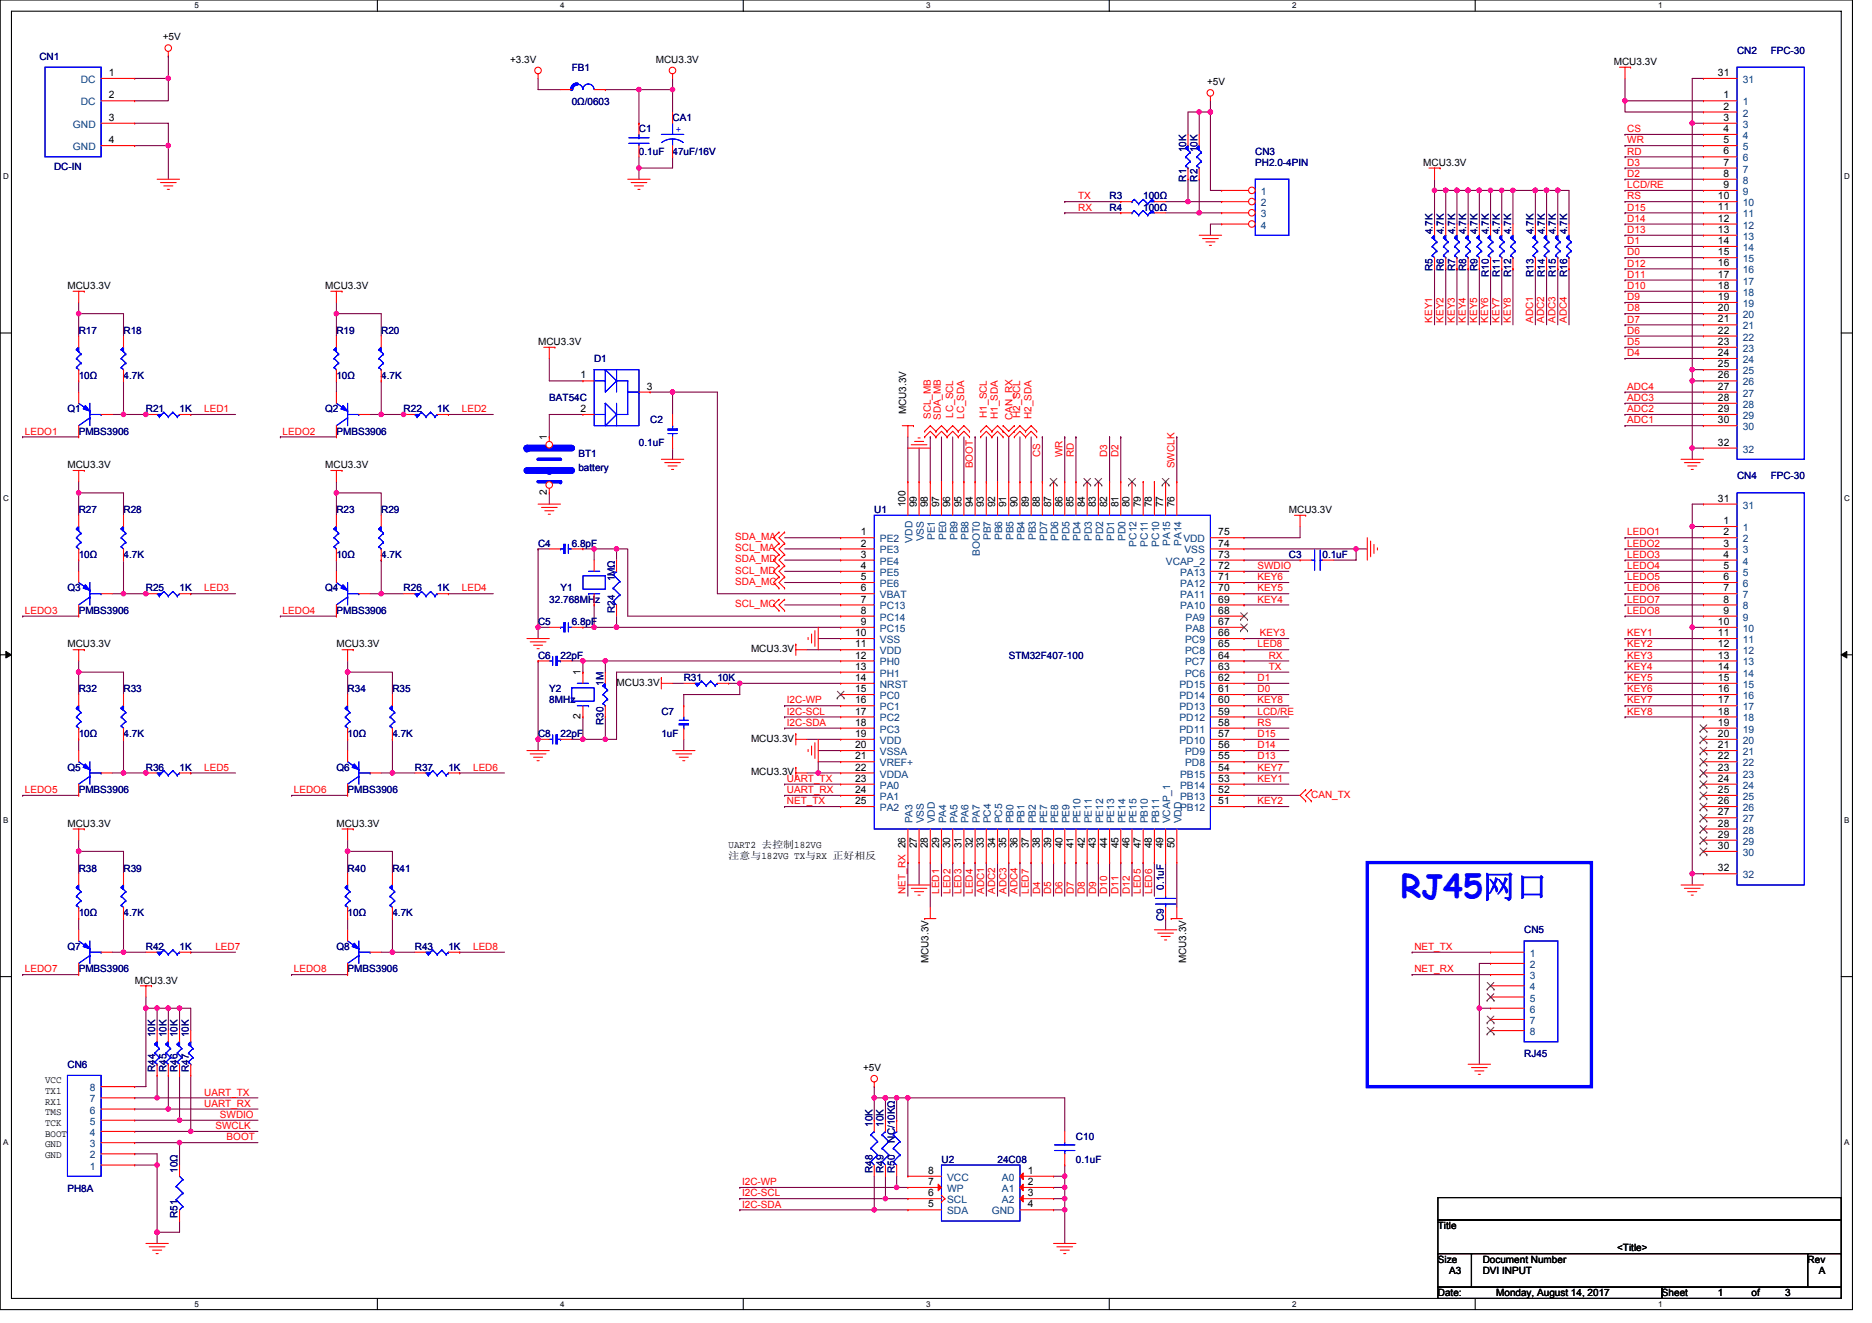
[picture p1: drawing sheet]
<svg xmlns="http://www.w3.org/2000/svg" width="297mm" height="210mm" viewBox="0 0 297 210" stroke-linecap="round" stroke-linejoin="round" font-family="sans-serif">
<defs><g id="words">
<text font-size="5.1" fill="#00f" x="222.3" y="142.6">RJ45网口</text>
<g font-size="1.6" fill="#000080">
<text x="6.3" y="9.6">CN1</text>
<text x="90.7" y="11.2">FB1</text>
<text x="275.6" y="8.5">CN2</text>
<text x="281" y="8.5">FPC-30</text>
<text x="90.7" y="16.7">0Ω/0603</text>
<text x="101.4" y="21">C1</text>
<text x="106.7" y="19.2">CA1</text>
<text x="8.6" y="27">DC-IN</text>
<text x="101.4" y="24.5">0.1uF</text>
<text x="106.7" y="24.5">47uF/16V</text>
<text x="188.2" y="28.8" transform="rotate(-90 188.2 28.8)">R1</text>
<text x="188.2" y="24.2" transform="rotate(-90 188.2 24.2)">10K</text>
<text x="190" y="28.8" transform="rotate(-90 190 28.8)">R2</text>
<text x="190" y="24.2" transform="rotate(-90 190 24.2)">10K</text>
<text x="199.2" y="24.5">CN3</text>
<text x="199.2" y="26.3">PH2.0-4PIN</text>
<text x="176.1" y="33.4">R4</text>
<text x="176.1" y="31.6">R3</text>
<text x="181.4" y="33.4">100Ω</text>
<text x="181.4" y="31.6">100Ω</text>
<text x="227.3" y="37.2" transform="rotate(-90 227.3 37.2)">4.7K</text>
<text x="229.1" y="37.2" transform="rotate(-90 229.1 37.2)">4.7K</text>
<text x="230.9" y="37.2" transform="rotate(-90 230.9 37.2)">4.7K</text>
<text x="232.7" y="37.2" transform="rotate(-90 232.7 37.2)">4.7K</text>
<text x="234.4" y="37.2" transform="rotate(-90 234.4 37.2)">4.7K</text>
<text x="236.2" y="37.2" transform="rotate(-90 236.2 37.2)">4.7K</text>
<text x="238" y="37.2" transform="rotate(-90 238 37.2)">4.7K</text>
<text x="239.8" y="37.2" transform="rotate(-90 239.8 37.2)">4.7K</text>
<text x="243.3" y="37.2" transform="rotate(-90 243.3 37.2)">4.7K</text>
<text x="245.1" y="37.2" transform="rotate(-90 245.1 37.2)">4.7K</text>
<text x="246.9" y="37.2" transform="rotate(-90 246.9 37.2)">4.7K</text>
<text x="248.7" y="37.2" transform="rotate(-90 248.7 37.2)">4.7K</text>
<text x="227.3" y="43" transform="rotate(-90 227.3 43)">R5</text>
<text x="229.1" y="43" transform="rotate(-90 229.1 43)">R6</text>
<text x="230.9" y="43" transform="rotate(-90 230.9 43)">R7</text>
<text x="232.7" y="43" transform="rotate(-90 232.7 43)">R8</text>
<text x="234.4" y="43" transform="rotate(-90 234.4 43)">R9</text>
<text x="236.2" y="43.9" transform="rotate(-90 236.2 43.9)">R10</text>
<text x="238" y="43.9" transform="rotate(-90 238 43.9)">R11</text>
<text x="239.8" y="43.9" transform="rotate(-90 239.8 43.9)">R12</text>
<text x="243.3" y="43.9" transform="rotate(-90 243.3 43.9)">R13</text>
<text x="245.1" y="43.9" transform="rotate(-90 245.1 43.9)">R14</text>
<text x="246.9" y="43.9" transform="rotate(-90 246.9 43.9)">R15</text>
<text x="248.7" y="43.9" transform="rotate(-90 248.7 43.9)">R16</text>
<text x="12.5" y="53">R17</text>
<text x="19.6" y="53">R18</text>
<text x="53.4" y="53">R19</text>
<text x="60.5" y="53">R20</text>
<text x="94.3" y="57.4">D1</text>
<text x="10.7" y="65.4">Q1</text>
<text x="12.5" y="60.1">10Ω</text>
<text x="19.6" y="60.1">4.7K</text>
<text x="23.2" y="65.4">R21</text>
<text x="28.5" y="65.4">1K</text>
<text x="51.6" y="65.4">Q2</text>
<text x="53.4" y="60.1">10Ω</text>
<text x="60.5" y="60.1">4.7K</text>
<text x="64" y="65.4">R22</text>
<text x="69.4" y="65.4">1K</text>
<text x="87.2" y="63.6">BAT54C</text>
<text x="12.5" y="69">PMBS3906</text>
<text x="53.4" y="69">PMBS3906</text>
<text x="101.4" y="70.8">0.1uF</text>
<text x="103.2" y="67.2">C2</text>
<text x="91.8" y="74.7">battery</text>
<text x="91.8" y="72.5">BT1</text>
<text x="275.6" y="76.1">CN4</text>
<text x="281" y="76.1">FPC-30</text>
<text x="12.5" y="81.4">R27</text>
<text x="19.6" y="81.4">R28</text>
<text x="53.4" y="81.4">R23</text>
<text x="60.5" y="81.4">R29</text>
<text x="138.7" y="81.4">U1</text>
<text x="12.5" y="88.5">10Ω</text>
<text x="19.6" y="88.5">4.7K</text>
<text x="53.4" y="88.5">10Ω</text>
<text x="60.5" y="88.5">4.7K</text>
<text x="85.4" y="86.8">C4</text>
<text x="90.7" y="86.8">6.8pF</text>
<text x="204.5" y="88.5">C3</text>
<text x="209.8" y="88.5">0.1uF</text>
<text x="10.7" y="93.9">Q3</text>
<text x="23.2" y="93.9">R25</text>
<text x="28.5" y="93.9">1K</text>
<text x="51.6" y="93.9">Q4</text>
<text x="64" y="93.9">R26</text>
<text x="69.4" y="93.9">1K</text>
<text x="87.2" y="95.7">32.768MHz</text>
<text x="88.9" y="93.9">Y1</text>
<text x="97.5" y="92.3" transform="rotate(-90 97.5 92.3)">1MΩ</text>
<text x="12.5" y="97.4">PMBS3906</text>
<text x="53.4" y="97.4">PMBS3906</text>
<text x="85.4" y="99.2">C5</text>
<text x="90.7" y="99.2">6.8pF</text>
<text x="97.5" y="97.3" transform="rotate(-90 97.5 97.3)">R24</text>
<text x="85.4" y="104.5">C6</text>
<text x="88.9" y="104.5">22pF</text>
<text x="160.1" y="104.5">STM32F407-100</text>
<text x="12.5" y="109.9">R32</text>
<text x="19.6" y="109.9">R33</text>
<text x="55.2" y="109.9">R34</text>
<text x="62.3" y="109.9">R35</text>
<text x="87.2" y="109.9">Y2</text>
<text x="87.2" y="111.7">8MHz</text>
<text x="95.8" y="108.8" transform="rotate(-90 95.8 108.8)">1M</text>
<text x="104.9" y="113.4">C7</text>
<text x="108.5" y="108.1">R31</text>
<text x="113.8" y="108.1">10K</text>
<text x="12.5" y="117">10Ω</text>
<text x="19.6" y="117">4.7K</text>
<text x="55.2" y="117">10Ω</text>
<text x="62.3" y="117">4.7K</text>
<text x="85.4" y="117">C8</text>
<text x="88.9" y="117">22pF</text>
<text x="95.8" y="115" transform="rotate(-90 95.8 115)">R30</text>
<text x="104.9" y="117">1uF</text>
<text x="10.7" y="122.3">Q5</text>
<text x="12.5" y="125.9">PMBS3906</text>
<text x="23.2" y="122.3">R36</text>
<text x="28.5" y="122.3">1K</text>
<text x="53.4" y="122.3">Q6</text>
<text x="55.2" y="125.9">PMBS3906</text>
<text x="65.8" y="122.3">R37</text>
<text x="71.2" y="122.3">1K</text>
<text x="12.5" y="138.3">R38</text>
<text x="19.6" y="138.3">R39</text>
<text x="55.2" y="138.3">R40</text>
<text x="62.3" y="138.3">R41</text>
<text x="184.7" y="141.2" transform="rotate(-90 184.7 141.2)">0.1uF</text>
<text x="12.5" y="145.4">10Ω</text>
<text x="19.6" y="145.4">4.7K</text>
<text x="55.2" y="145.4">10Ω</text>
<text x="62.3" y="145.4">4.7K</text>
<text x="184.7" y="146.2" transform="rotate(-90 184.7 146.2)">C9</text>
<text x="241.8" y="148.1">CN5</text>
<text x="10.7" y="150.8">Q7</text>
<text x="12.5" y="154.3">PMBS3906</text>
<text x="23.2" y="150.8">R42</text>
<text x="28.5" y="150.8">1K</text>
<text x="53.4" y="150.8">Q8</text>
<text x="55.2" y="154.3">PMBS3906</text>
<text x="65.8" y="150.8">R43</text>
<text x="71.2" y="150.8">1K</text>
<text x="24.6" y="164.6" transform="rotate(-90 24.6 164.6)">10K</text>
<text x="26.4" y="164.6" transform="rotate(-90 26.4 164.6)">10K</text>
<text x="28.2" y="164.6" transform="rotate(-90 28.2 164.6)">10K</text>
<text x="30" y="164.6" transform="rotate(-90 30 164.6)">10K</text>
<text x="241.8" y="167.8">RJ45</text>
<text x="10.7" y="169.4">CN6</text>
<text x="24.6" y="170.2" transform="rotate(-90 24.6 170.2)">R44</text>
<text x="26.4" y="170.2" transform="rotate(-90 26.4 170.2)">R45</text>
<text x="28.2" y="170.2" transform="rotate(-90 28.2 170.2)">R46</text>
<text x="30" y="170.2" transform="rotate(-90 30 170.2)">R47</text>
<text x="138.4" y="178.9" transform="rotate(-90 138.4 178.9)">10K</text>
<text x="140.2" y="178.9" transform="rotate(-90 140.2 178.9)">10K</text>
<text x="142" y="181.4" transform="rotate(-90 142 181.4)">NC/10KΩ</text>
<text x="149.4" y="184.6">U2</text>
<text x="158.3" y="184.6">24C08</text>
<text x="170.7" y="181">C10</text>
<text x="170.7" y="184.6">0.1uF</text>
<text x="10.7" y="189.2">PH8A</text>
<text x="28.2" y="186.2" transform="rotate(-90 28.2 186.2)">10Ω</text>
<text x="138.4" y="186.2" transform="rotate(-90 138.4 186.2)">R48</text>
<text x="140.2" y="186.2" transform="rotate(-90 140.2 186.2)">R49</text>
<text x="142" y="186.2" transform="rotate(-90 142 186.2)">R50</text>
<text x="28.2" y="193.3" transform="rotate(-90 28.2 193.3)">R51</text>
</g>
<g font-size="1.6">
<text x="25.8" y="6.4">+5V</text>
<text x="80.9" y="9.9">+3.3V</text>
<text x="104.1" y="9.9">MCU3.3V</text>
<text x="256.1" y="10.3">MCU3.3V</text>
<text x="17.3" y="12.1">1</text>
<text x="17.3" y="15.6">2</text>
<text x="191.5" y="13.5">+5V</text>
<text x="272.6" y="12.1">31</text>
<text x="273.5" y="15.6">1</text>
<text x="273.5" y="17.4">2</text>
<text x="17.3" y="19.2">3</text>
<text x="17.3" y="22.7">4</text>
<text x="273.5" y="19.2">3</text>
<text x="273.5" y="21">4</text>
<text x="273.5" y="22.7">5</text>
<text x="225.8" y="26.3">MCU3.3V</text>
<text x="273.5" y="24.5">6</text>
<text x="273.5" y="26.3">7</text>
<text x="273.5" y="28.1">8</text>
<text x="273.5" y="29.8">9</text>
<text x="272.6" y="31.6">10</text>
<text x="272.6" y="33.4">11</text>
<text x="272.6" y="35.2">12</text>
<text x="272.6" y="37">13</text>
<text x="272.6" y="38.7">14</text>
<text x="272.6" y="40.5">15</text>
<text x="10.7" y="45.9">MCU3.3V</text>
<text x="51.6" y="45.9">MCU3.3V</text>
<text x="272.6" y="42.3">16</text>
<text x="272.6" y="44.1">17</text>
<text x="272.6" y="45.8">18</text>
<text x="272.6" y="47.6">19</text>
<text x="272.6" y="49.4">20</text>
<text x="272.6" y="51.2">21</text>
<text x="272.6" y="53">22</text>
<text x="85.4" y="54.8">MCU3.3V</text>
<text x="272.6" y="54.7">23</text>
<text x="272.6" y="56.5">24</text>
<text x="272.6" y="58.3">25</text>
<text x="92.1" y="60.1">1</text>
<text x="92.1" y="65.4">2</text>
<text x="102.6" y="61.8">3</text>
<text x="143.8" y="65.8" transform="rotate(-90 143.8 65.8)">MCU3.3V</text>
<text x="272.6" y="60.1">26</text>
<text x="272.6" y="61.8">27</text>
<text x="272.6" y="63.6">28</text>
<text x="272.6" y="65.4">29</text>
<text x="86.8" y="69.9" transform="rotate(-90 86.8 69.9)">1</text>
<text x="272.6" y="67.2">30</text>
<text x="272.6" y="70.7">32</text>
<text x="10.7" y="74.3">MCU3.3V</text>
<text x="51.6" y="74.3">MCU3.3V</text>
<text x="86.8" y="78.6" transform="rotate(-90 86.8 78.6)">2</text>
<text x="143.7" y="80.5" transform="rotate(-90 143.7 80.5)">100</text>
<text x="145.5" y="80.5" transform="rotate(-90 145.5 80.5)">99</text>
<text x="147.2" y="80.5" transform="rotate(-90 147.2 80.5)">98</text>
<text x="149" y="80.5" transform="rotate(-90 149 80.5)">97</text>
<text x="150.8" y="80.5" transform="rotate(-90 150.8 80.5)">96</text>
<text x="152.6" y="80.5" transform="rotate(-90 152.6 80.5)">95</text>
<text x="154.3" y="80.5" transform="rotate(-90 154.3 80.5)">94</text>
<text x="156.1" y="80.5" transform="rotate(-90 156.1 80.5)">93</text>
<text x="157.9" y="80.5" transform="rotate(-90 157.9 80.5)">92</text>
<text x="159.7" y="80.5" transform="rotate(-90 159.7 80.5)">91</text>
<text x="161.5" y="80.5" transform="rotate(-90 161.5 80.5)">90</text>
<text x="163.2" y="80.5" transform="rotate(-90 163.2 80.5)">89</text>
<text x="165" y="80.5" transform="rotate(-90 165 80.5)">88</text>
<text x="166.8" y="80.5" transform="rotate(-90 166.8 80.5)">87</text>
<text x="168.6" y="80.5" transform="rotate(-90 168.6 80.5)">86</text>
<text x="170.3" y="80.5" transform="rotate(-90 170.3 80.5)">85</text>
<text x="172.1" y="80.5" transform="rotate(-90 172.1 80.5)">84</text>
<text x="173.9" y="80.5" transform="rotate(-90 173.9 80.5)">83</text>
<text x="175.7" y="80.5" transform="rotate(-90 175.7 80.5)">82</text>
<text x="177.5" y="80.5" transform="rotate(-90 177.5 80.5)">81</text>
<text x="179.2" y="80.5" transform="rotate(-90 179.2 80.5)">80</text>
<text x="181" y="80.5" transform="rotate(-90 181 80.5)">79</text>
<text x="182.8" y="80.5" transform="rotate(-90 182.8 80.5)">78</text>
<text x="184.6" y="80.5" transform="rotate(-90 184.6 80.5)">77</text>
<text x="186.3" y="80.5" transform="rotate(-90 186.3 80.5)">76</text>
<text x="204.5" y="81.4">MCU3.3V</text>
<text x="272.6" y="79.6">31</text>
<text x="273.5" y="83.2">1</text>
<text x="136.6" y="85">1</text>
<text x="136.6" y="86.7">2</text>
<text x="136.6" y="88.5">3</text>
<text x="193.3" y="86.7">74</text>
<text x="193.3" y="85">75</text>
<text x="193.3" y="88.5">73</text>
<text x="273.5" y="85">2</text>
<text x="273.5" y="86.7">3</text>
<text x="273.5" y="88.5">4</text>
<text x="136.6" y="90.3">4</text>
<text x="136.6" y="92.1">5</text>
<text x="136.6" y="93.9">6</text>
<text x="136.6" y="95.6">7</text>
<text x="193.3" y="95.6">69</text>
<text x="193.3" y="93.9">70</text>
<text x="193.3" y="92.1">71</text>
<text x="193.3" y="90.3">72</text>
<text x="273.5" y="90.3">5</text>
<text x="273.5" y="92.1">6</text>
<text x="273.5" y="93.9">7</text>
<text x="273.5" y="95.6">8</text>
<text x="135.7" y="101">10</text>
<text x="136.6" y="97.4">8</text>
<text x="136.6" y="99.2">9</text>
<text x="193.3" y="101">66</text>
<text x="193.3" y="99.2">67</text>
<text x="193.3" y="97.4">68</text>
<text x="272.6" y="99.2">10</text>
<text x="272.6" y="101">11</text>
<text x="273.5" y="97.4">9</text>
<text x="10.7" y="102.8">MCU3.3V</text>
<text x="53.4" y="102.8">MCU3.3V</text>
<text x="92.1" y="107.2" transform="rotate(-90 92.1 107.2)">1</text>
<text x="119.2" y="103.5">MCU3.3V</text>
<text x="135.7" y="102.7">11</text>
<text x="135.7" y="104.5">12</text>
<text x="135.7" y="106.3">13</text>
<text x="193.3" y="106.3">63</text>
<text x="193.3" y="104.5">64</text>
<text x="193.3" y="102.7">65</text>
<text x="272.6" y="102.7">12</text>
<text x="272.6" y="104.5">13</text>
<text x="272.6" y="106.3">14</text>
<text x="97.8" y="108.8">MCU3.3V</text>
<text x="135.7" y="108.1">14</text>
<text x="135.7" y="109.9">15</text>
<text x="135.7" y="111.6">16</text>
<text x="135.7" y="113.4">17</text>
<text x="193.3" y="113.4">59</text>
<text x="193.3" y="111.6">60</text>
<text x="193.3" y="109.9">61</text>
<text x="193.3" y="108.1">62</text>
<text x="272.6" y="108.1">15</text>
<text x="272.6" y="109.9">16</text>
<text x="272.6" y="111.6">17</text>
<text x="272.6" y="113.4">18</text>
<text x="92.1" y="114.2" transform="rotate(-90 92.1 114.2)">2</text>
<text x="119.2" y="117.7">MCU3.3V</text>
<text x="135.7" y="115.2">18</text>
<text x="135.7" y="117">19</text>
<text x="135.7" y="118.7">20</text>
<text x="193.3" y="118.7">56</text>
<text x="193.3" y="117">57</text>
<text x="193.3" y="115.2">58</text>
<text x="272.6" y="115.2">19</text>
<text x="272.6" y="117">20</text>
<text x="272.6" y="118.7">21</text>
<text x="119.2" y="123">MCU3.3V</text>
<text x="135.7" y="120.5">21</text>
<text x="135.7" y="122.3">22</text>
<text x="135.7" y="124.1">23</text>
<text x="135.7" y="125.9">24</text>
<text x="193.3" y="120.5">55</text>
<text x="193.3" y="125.9">52</text>
<text x="193.3" y="124.1">53</text>
<text x="193.3" y="122.3">54</text>
<text x="272.6" y="120.5">22</text>
<text x="272.6" y="122.3">23</text>
<text x="272.6" y="124.1">24</text>
<text x="272.6" y="125.9">25</text>
<text x="10.7" y="131.2">MCU3.3V</text>
<text x="53.4" y="131.2">MCU3.3V</text>
<text x="135.7" y="127.6">25</text>
<text x="193.3" y="127.6">51</text>
<text x="272.6" y="127.6">26</text>
<text x="272.6" y="129.4">27</text>
<text x="272.6" y="131.2">28</text>
<text x="115.6" y="134.6">UART2 去控制182VG</text>
<text x="115.6" y="136.3">注意与182VG TX与RX 正好相反</text>
<text x="145.5" y="134.6" transform="rotate(-90 145.5 134.6)">27</text>
<text x="147.2" y="134.6" transform="rotate(-90 147.2 134.6)">28</text>
<text x="149" y="134.6" transform="rotate(-90 149 134.6)">29</text>
<text x="150.8" y="134.6" transform="rotate(-90 150.8 134.6)">30</text>
<text x="152.6" y="134.6" transform="rotate(-90 152.6 134.6)">31</text>
<text x="154.3" y="134.6" transform="rotate(-90 154.3 134.6)">32</text>
<text x="156.1" y="134.6" transform="rotate(-90 156.1 134.6)">33</text>
<text x="157.9" y="134.6" transform="rotate(-90 157.9 134.6)">34</text>
<text x="159.7" y="134.6" transform="rotate(-90 159.7 134.6)">35</text>
<text x="161.5" y="134.6" transform="rotate(-90 161.5 134.6)">36</text>
<text x="163.2" y="134.6" transform="rotate(-90 163.2 134.6)">37</text>
<text x="165" y="134.6" transform="rotate(-90 165 134.6)">38</text>
<text x="166.8" y="134.6" transform="rotate(-90 166.8 134.6)">39</text>
<text x="168.6" y="134.6" transform="rotate(-90 168.6 134.6)">40</text>
<text x="170.3" y="134.6" transform="rotate(-90 170.3 134.6)">41</text>
<text x="172.1" y="134.6" transform="rotate(-90 172.1 134.6)">42</text>
<text x="173.9" y="134.6" transform="rotate(-90 173.9 134.6)">43</text>
<text x="175.7" y="134.6" transform="rotate(-90 175.7 134.6)">44</text>
<text x="177.5" y="134.6" transform="rotate(-90 177.5 134.6)">45</text>
<text x="179.2" y="134.6" transform="rotate(-90 179.2 134.6)">46</text>
<text x="181" y="134.6" transform="rotate(-90 181 134.6)">47</text>
<text x="182.8" y="134.6" transform="rotate(-90 182.8 134.6)">48</text>
<text x="184.6" y="134.6" transform="rotate(-90 184.6 134.6)">49</text>
<text x="186.3" y="134.6" transform="rotate(-90 186.3 134.6)">50</text>
<text x="272.6" y="133">29</text>
<text x="272.6" y="134.7">30</text>
<text x="272.6" y="138.3">32</text>
<text x="147.3" y="152.9" transform="rotate(-90 147.3 152.9)">MCU3.3V</text>
<text x="188.2" y="152.9" transform="rotate(-90 188.2 152.9)">MCU3.3V</text>
<text x="21.4" y="156.1">MCU3.3V</text>
<text x="7.2" y="171.9">VCC</text>
<text x="7.2" y="173.6">TX1</text>
<text x="136.9" y="170">+5V</text>
<text x="7.2" y="175.3">RX1</text>
<text x="7.2" y="177">TMS</text>
<text x="7.2" y="178.7">TCK</text>
<text x="7.2" y="180.4">BOOT</text>
<text x="7.2" y="182.1">GND</text>
<text x="7.2" y="183.8">GND</text>
<text x="147.3" y="191.6">5</text>
<text x="147.3" y="189.9">6</text>
<text x="147.3" y="188.1">7</text>
<text x="147.3" y="186.3">8</text>
<text x="163.1" y="191.6">4</text>
<text x="163.1" y="186.3">1</text>
<text x="163.1" y="188.1">2</text>
<text x="163.1" y="189.9">3</text>
<text x="228.2" y="195.1">Title</text>
<text x="228.2" y="200.4">Size</text>
<text x="229.9" y="202.2">A3</text>
<text x="235.3" y="200.4">Document Number</text>
<text x="235.3" y="202.2">DVI INPUT</text>
<text x="256.6" y="198.6">&lt;Title&gt;</text>
<text x="286.8" y="200.4">Rev</text>
<text x="288.6" y="202.2">A</text>
<text x="228.2" y="205.7">Date:</text>
<text x="237.4" y="205.7">Monday, August 14, 2017</text>
<text x="263.7" y="205.7">Sheet</text>
<text x="272.6" y="205.7">1</text>
<text x="277.9" y="205.7">of</text>
<text x="283.3" y="205.7">3</text>
</g>
<g font-size="1.6" fill="#004080">
<text x="12.8" y="13.2">DC</text>
<text x="12.8" y="16.7">DC</text>
<text x="276.5" y="16.7">1</text>
<text x="276.5" y="13.2">31</text>
<text x="11.6" y="20.3">GND</text>
<text x="11.6" y="23.8">GND</text>
<text x="276.5" y="18.5">2</text>
<text x="276.5" y="20.3">3</text>
<text x="276.5" y="22.1">4</text>
<text x="276.5" y="23.8">5</text>
<text x="276.5" y="25.6">6</text>
<text x="276.5" y="27.4">7</text>
<text x="276.5" y="29.2">8</text>
<text x="200.1" y="30.9">1</text>
<text x="200.1" y="32.7">2</text>
<text x="200.1" y="34.5">3</text>
<text x="276.5" y="30.9">9</text>
<text x="276.5" y="32.7">10</text>
<text x="276.5" y="34.5">11</text>
<text x="200.1" y="36.3">4</text>
<text x="276.5" y="36.3">12</text>
<text x="276.5" y="38.1">13</text>
<text x="276.5" y="39.8">14</text>
<text x="276.5" y="41.6">15</text>
<text x="276.5" y="43.4">16</text>
<text x="276.5" y="45.2">17</text>
<text x="276.5" y="46.9">18</text>
<text x="276.5" y="48.7">19</text>
<text x="276.5" y="50.5">20</text>
<text x="276.5" y="52.3">21</text>
<text x="276.5" y="54.1">22</text>
<text x="276.5" y="55.8">23</text>
<text x="276.5" y="57.6">24</text>
<text x="276.5" y="59.4">25</text>
<text x="276.5" y="61.2">26</text>
<text x="276.5" y="62.9">27</text>
<text x="276.5" y="64.7">28</text>
<text x="276.5" y="66.5">29</text>
<text x="276.5" y="68.3">30</text>
<text x="276.5" y="71.8">32</text>
<text x="276.5" y="80.7">31</text>
<text x="139.6" y="86.1">PE2</text>
<text x="139.6" y="87.8">PE3</text>
<text x="139.6" y="89.6">PE4</text>
<text x="144.8" y="86.1" transform="rotate(-90 144.8 86.1)">VDD</text>
<text x="146.6" y="85.9" transform="rotate(-90 146.6 85.9)">VSS</text>
<text x="148.4" y="85.7" transform="rotate(-90 148.4 85.7)">PE1</text>
<text x="150.1" y="85.7" transform="rotate(-90 150.1 85.7)">PE0</text>
<text x="151.9" y="85.7" transform="rotate(-90 151.9 85.7)">PB9</text>
<text x="153.7" y="85.7" transform="rotate(-90 153.7 85.7)">PB8</text>
<text x="155.5" y="88.2" transform="rotate(-90 155.5 88.2)">BOOT0</text>
<text x="157.2" y="85.7" transform="rotate(-90 157.2 85.7)">PB7</text>
<text x="159" y="85.7" transform="rotate(-90 159 85.7)">PB6</text>
<text x="160.8" y="85.7" transform="rotate(-90 160.8 85.7)">PB5</text>
<text x="162.6" y="85.7" transform="rotate(-90 162.6 85.7)">PB4</text>
<text x="164.4" y="85.7" transform="rotate(-90 164.4 85.7)">PB3</text>
<text x="166.1" y="85.9" transform="rotate(-90 166.1 85.9)">PD7</text>
<text x="167.9" y="85.9" transform="rotate(-90 167.9 85.9)">PD6</text>
<text x="169.7" y="85.9" transform="rotate(-90 169.7 85.9)">PD5</text>
<text x="171.5" y="85.9" transform="rotate(-90 171.5 85.9)">PD4</text>
<text x="173.2" y="85.9" transform="rotate(-90 173.2 85.9)">PD3</text>
<text x="175" y="85.9" transform="rotate(-90 175 85.9)">PD2</text>
<text x="176.8" y="85.9" transform="rotate(-90 176.8 85.9)">PD1</text>
<text x="178.6" y="85.9" transform="rotate(-90 178.6 85.9)">PD0</text>
<text x="180.4" y="86.8" transform="rotate(-90 180.4 86.8)">PC12</text>
<text x="182.1" y="86.8" transform="rotate(-90 182.1 86.8)">PC11</text>
<text x="183.9" y="86.8" transform="rotate(-90 183.9 86.8)">PC10</text>
<text x="185" y="89.6">VCAP_2</text>
<text x="185.7" y="86.7" transform="rotate(-90 185.7 86.7)">PA15</text>
<text x="187.5" y="86.7" transform="rotate(-90 187.5 86.7)">PA14</text>
<text x="187.8" y="86.1">VDD</text>
<text x="187.9" y="87.8">VSS</text>
<text x="276.5" y="84.3">1</text>
<text x="276.5" y="86.1">2</text>
<text x="276.5" y="87.8">3</text>
<text x="276.5" y="89.6">4</text>
<text x="139.6" y="91.4">PE5</text>
<text x="139.6" y="93.2">PE6</text>
<text x="139.6" y="95">VBAT</text>
<text x="187.2" y="95">PA11</text>
<text x="187.2" y="93.2">PA12</text>
<text x="187.2" y="91.4">PA13</text>
<text x="276.5" y="91.4">5</text>
<text x="276.5" y="93.2">6</text>
<text x="276.5" y="95">7</text>
<text x="139.6" y="96.7">PC13</text>
<text x="139.6" y="98.5">PC14</text>
<text x="139.6" y="100.3">PC15</text>
<text x="187.2" y="96.7">PA10</text>
<text x="188.1" y="100.3">PA8</text>
<text x="188.1" y="98.5">PA9</text>
<text x="276.5" y="96.7">8</text>
<text x="276.5" y="98.5">9</text>
<text x="276.5" y="100.3">10</text>
<text x="139.6" y="102.1">VSS</text>
<text x="139.6" y="103.8">VDD</text>
<text x="139.6" y="105.6">PH0</text>
<text x="139.6" y="107.4">PH1</text>
<text x="188" y="107.4">PC6</text>
<text x="188" y="105.6">PC7</text>
<text x="188" y="103.8">PC8</text>
<text x="188" y="102.1">PC9</text>
<text x="276.5" y="102.1">11</text>
<text x="276.5" y="103.8">12</text>
<text x="276.5" y="105.6">13</text>
<text x="276.5" y="107.4">14</text>
<text x="139.6" y="109.2">NRST</text>
<text x="139.6" y="111">PC0</text>
<text x="139.6" y="112.7">PC1</text>
<text x="187.2" y="112.7">PD13</text>
<text x="187.2" y="111">PD14</text>
<text x="187.2" y="109.2">PD15</text>
<text x="276.5" y="109.2">15</text>
<text x="276.5" y="111">16</text>
<text x="276.5" y="112.7">17</text>
<text x="139.6" y="114.5">PC2</text>
<text x="139.6" y="116.3">PC3</text>
<text x="139.6" y="118.1">VDD</text>
<text x="139.6" y="119.8">VSSA</text>
<text x="187.2" y="118.1">PD10</text>
<text x="187.2" y="116.3">PD11</text>
<text x="187.2" y="114.5">PD12</text>
<text x="188" y="119.8">PD9</text>
<text x="276.5" y="114.5">18</text>
<text x="276.5" y="116.3">19</text>
<text x="276.5" y="118.1">20</text>
<text x="276.5" y="119.8">21</text>
<text x="139.6" y="121.6">VREF+</text>
<text x="139.6" y="123.4">VDDA</text>
<text x="139.6" y="125.2">PA0</text>
<text x="187.2" y="125.2">PB14</text>
<text x="187.2" y="123.4">PB15</text>
<text x="188" y="121.6">PD8</text>
<text x="276.5" y="121.6">22</text>
<text x="276.5" y="123.4">23</text>
<text x="276.5" y="125.2">24</text>
<text x="139.6" y="127">PA1</text>
<text x="139.6" y="128.7">PA2</text>
<text x="144.8" y="130.7" transform="rotate(-90 144.8 130.7)">PA3</text>
<text x="146.6" y="130.7" transform="rotate(-90 146.6 130.7)">VSS</text>
<text x="148.4" y="130.7" transform="rotate(-90 148.4 130.7)">VDD</text>
<text x="150.1" y="130.7" transform="rotate(-90 150.1 130.7)">PA4</text>
<text x="151.9" y="130.7" transform="rotate(-90 151.9 130.7)">PA5</text>
<text x="153.7" y="130.7" transform="rotate(-90 153.7 130.7)">PA6</text>
<text x="155.5" y="130.7" transform="rotate(-90 155.5 130.7)">PA7</text>
<text x="157.2" y="130.7" transform="rotate(-90 157.2 130.7)">PC4</text>
<text x="159" y="130.7" transform="rotate(-90 159 130.7)">PC5</text>
<text x="160.8" y="130.7" transform="rotate(-90 160.8 130.7)">PB0</text>
<text x="162.6" y="130.7" transform="rotate(-90 162.6 130.7)">PB1</text>
<text x="164.4" y="130.7" transform="rotate(-90 164.4 130.7)">PB2</text>
<text x="166.1" y="130.7" transform="rotate(-90 166.1 130.7)">PE7</text>
<text x="167.9" y="130.7" transform="rotate(-90 167.9 130.7)">PE8</text>
<text x="169.7" y="130.7" transform="rotate(-90 169.7 130.7)">PE9</text>
<text x="171.5" y="130.7" transform="rotate(-90 171.5 130.7)">PE10</text>
<text x="173.2" y="130.7" transform="rotate(-90 173.2 130.7)">PE11</text>
<text x="175" y="130.7" transform="rotate(-90 175 130.7)">PE12</text>
<text x="176.8" y="130.7" transform="rotate(-90 176.8 130.7)">PE13</text>
<text x="178.6" y="130.7" transform="rotate(-90 178.6 130.7)">PE14</text>
<text x="180.4" y="130.7" transform="rotate(-90 180.4 130.7)">PE15</text>
<text x="182.1" y="130.7" transform="rotate(-90 182.1 130.7)">PB10</text>
<text x="183.9" y="130.7" transform="rotate(-90 183.9 130.7)">PB11</text>
<text x="185.7" y="130.7" transform="rotate(-90 185.7 130.7)">VCAP_1</text>
<text x="187.2" y="128.7">PB12</text>
<text x="187.2" y="127">PB13</text>
<text x="187.5" y="130.7" transform="rotate(-90 187.5 130.7)">VDD</text>
<text x="276.5" y="127">25</text>
<text x="276.5" y="128.7">26</text>
<text x="276.5" y="130.5">27</text>
<text x="276.5" y="132.3">28</text>
<text x="276.5" y="134.1">29</text>
<text x="276.5" y="135.8">30</text>
<text x="276.5" y="139.4">32</text>
<text x="242.7" y="151.8">1</text>
<text x="242.7" y="153.6">2</text>
<text x="242.7" y="155.4">3</text>
<text x="242.7" y="157.2">4</text>
<text x="242.7" y="159">5</text>
<text x="242.7" y="160.7">6</text>
<text x="242.7" y="162.5">7</text>
<text x="242.7" y="164.3">8</text>
<text x="14.3" y="173.2">8</text>
<text x="14.3" y="178.5">5</text>
<text x="14.3" y="176.7">6</text>
<text x="14.3" y="175">7</text>
<text x="14.3" y="185.6">1</text>
<text x="14.3" y="183.9">2</text>
<text x="14.3" y="182.1">3</text>
<text x="14.3" y="180.3">4</text>
<text x="150.3" y="191">SCL</text>
<text x="150.3" y="189.2">WP</text>
<text x="150.3" y="187.4">VCC</text>
<text x="159" y="187.4">A0</text>
<text x="159" y="189.2">A1</text>
<text x="159" y="191">A2</text>
<text x="150.3" y="192.7">SDA</text>
<text x="157.4" y="192.7">GND</text>
</g>
<text font-size="1.6" fill="#00f" x="107.2" y="21">+</text>
<g font-size="1.6" fill="#f00">
<text x="258.2" y="21">CS</text>
<text x="258.2" y="22.8">WR</text>
<text x="258.2" y="28.1">D2</text>
<text x="258.2" y="29.9">LCD/RE</text>
<text x="258.2" y="24.5">RD</text>
<text x="258.2" y="26.3">D3</text>
<text x="171.1" y="31.6">TX</text>
<text x="171.1" y="33.4">RX</text>
<text x="258.2" y="31.6">RS</text>
<text x="258.2" y="33.4">D15</text>
<text x="258.2" y="35.2">D14</text>
<text x="258.2" y="37">D13</text>
<text x="258.2" y="38.8">D1</text>
<text x="258.2" y="40.5">D0</text>
<text x="258.2" y="45.9">D10</text>
<text x="258.2" y="47.6">D9</text>
<text x="258.2" y="42.3">D12</text>
<text x="258.2" y="44.1">D11</text>
<text x="227.3" y="51.2" transform="rotate(-90 227.3 51.2)">KEY1</text>
<text x="229" y="51.2" transform="rotate(-90 229 51.2)">KEY2</text>
<text x="230.8" y="51.2" transform="rotate(-90 230.8 51.2)">KEY3</text>
<text x="232.6" y="51.2" transform="rotate(-90 232.6 51.2)">KEY4</text>
<text x="234.4" y="51.2" transform="rotate(-90 234.4 51.2)">KEY5</text>
<text x="236.2" y="51.2" transform="rotate(-90 236.2 51.2)">KEY6</text>
<text x="237.9" y="51.2" transform="rotate(-90 237.9 51.2)">KEY7</text>
<text x="239.7" y="51.2" transform="rotate(-90 239.7 51.2)">KEY8</text>
<text x="243.3" y="51.2" transform="rotate(-90 243.3 51.2)">ADC1</text>
<text x="245" y="51.2" transform="rotate(-90 245 51.2)">ADC2</text>
<text x="246.8" y="51.2" transform="rotate(-90 246.8 51.2)">ADC3</text>
<text x="248.6" y="51.2" transform="rotate(-90 248.6 51.2)">ADC4</text>
<text x="258.2" y="49.4">D8</text>
<text x="258.2" y="51.2">D7</text>
<text x="258.2" y="53">D6</text>
<text x="258.2" y="54.8">D5</text>
<text x="258.2" y="56.5">D4</text>
<text x="32.4" y="65.4">LED1</text>
<text x="73.3" y="65.4">LED2</text>
<text x="258.2" y="61.9">ADC4</text>
<text x="258.2" y="63.6">ADC3</text>
<text x="258.2" y="65.4">ADC2</text>
<text x="4" y="69">LEDO1</text>
<text x="44.8" y="69">LEDO2</text>
<text x="147.7" y="66.5" transform="rotate(-90 147.7 66.5)">SCL_MB</text>
<text x="149.3" y="66.7" transform="rotate(-90 149.3 66.7)">SDA_MB</text>
<text x="151.2" y="66.3" transform="rotate(-90 151.2 66.3)">LC_SCL</text>
<text x="153" y="66.5" transform="rotate(-90 153 66.5)">LC_SDA</text>
<text x="156.6" y="66.3" transform="rotate(-90 156.6 66.3)">H1_SCL</text>
<text x="158.3" y="66.5" transform="rotate(-90 158.3 66.5)">H1_SDA</text>
<text x="160.7" y="66.7" transform="rotate(-90 160.7 66.7)">CAN_RX</text>
<text x="161.9" y="66.3" transform="rotate(-90 161.9 66.3)">H2_SCL</text>
<text x="163.7" y="66.5" transform="rotate(-90 163.7 66.5)">H2_SDA</text>
<text x="258.2" y="67.2">ADC1</text>
<text x="154.4" y="74.3" transform="rotate(-90 154.4 74.3)">BOOT</text>
<text x="165" y="72.5" transform="rotate(-90 165 72.5)">CS</text>
<text x="168.6" y="72.5" transform="rotate(-90 168.6 72.5)">WR</text>
<text x="170.4" y="72.5" transform="rotate(-90 170.4 72.5)">RD</text>
<text x="175.7" y="72.5" transform="rotate(-90 175.7 72.5)">D3</text>
<text x="177.5" y="72.5" transform="rotate(-90 177.5 72.5)">D2</text>
<text x="186.4" y="74.3" transform="rotate(-90 186.4 74.3)">SWCLK</text>
<text x="116.7" y="85.7">SDA_MA</text>
<text x="116.7" y="89.3">SDA_MD</text>
<text x="116.7" y="87.5">SCL_MA</text>
<text x="258.2" y="85">LEDO1</text>
<text x="258.2" y="86.8">LEDO2</text>
<text x="258.2" y="88.5">LEDO3</text>
<text x="32.4" y="93.9">LED3</text>
<text x="73.3" y="93.9">LED4</text>
<text x="116.7" y="91">SCL_MD</text>
<text x="116.7" y="92.8">SDA_MC</text>
<text x="199.5" y="90.3">SWDIO</text>
<text x="199.5" y="92.1">KEY6</text>
<text x="199.5" y="93.9">KEY5</text>
<text x="199.5" y="95.7">KEY4</text>
<text x="258.2" y="90.3">LEDO4</text>
<text x="258.2" y="92.1">LEDO5</text>
<text x="258.2" y="93.9">LEDO6</text>
<text x="258.2" y="95.7">LEDO7</text>
<text x="4" y="97.4">LEDO3</text>
<text x="44.8" y="97.4">LEDO4</text>
<text x="116.7" y="96.4">SCL_MC</text>
<text x="199.9" y="101">KEY3</text>
<text x="258.2" y="97.4">LEDO8</text>
<text x="258.2" y="101">KEY1</text>
<text x="199.5" y="102.8">LED8</text>
<text x="201.3" y="104.5">RX</text>
<text x="201.3" y="106.3">TX</text>
<text x="258.2" y="106.3">KEY4</text>
<text x="258.2" y="102.8">KEY2</text>
<text x="258.2" y="104.5">KEY3</text>
<text x="124.9" y="111.7">I2C-WP</text>
<text x="124.9" y="113.4">I2C-SCL</text>
<text x="199.5" y="108.1">D1</text>
<text x="199.5" y="109.9">D0</text>
<text x="199.5" y="113.4">LCD/RE</text>
<text x="199.5" y="111.7">KEY8</text>
<text x="258.2" y="108.1">KEY5</text>
<text x="258.2" y="109.9">KEY6</text>
<text x="258.2" y="111.7">KEY7</text>
<text x="258.2" y="113.4">KEY8</text>
<text x="124.9" y="115.2">I2C-SDA</text>
<text x="199.5" y="115.2">RS</text>
<text x="199.5" y="117">D15</text>
<text x="199.5" y="118.8">D14</text>
<text x="4" y="125.9">LEDO5</text>
<text x="32.4" y="122.3">LED5</text>
<text x="46.6" y="125.9">LEDO6</text>
<text x="75.1" y="122.3">LED6</text>
<text x="124.9" y="124.1">UART_TX</text>
<text x="124.9" y="125.9">UART_RX</text>
<text x="199.5" y="120.5">D13</text>
<text x="199.5" y="124.1">KEY1</text>
<text x="199.5" y="122.3">KEY7</text>
<text x="124.9" y="127.7">NET_TX</text>
<text x="199.5" y="127.7">KEY2</text>
<text x="208.1" y="126.6">CAN_TX</text>
<text x="143.7" y="141.9" transform="rotate(-90 143.7 141.9)">NET_RX 26</text>
<text x="149" y="141.9" transform="rotate(-90 149 141.9)">LED1</text>
<text x="150.8" y="141.9" transform="rotate(-90 150.8 141.9)">LED2</text>
<text x="152.6" y="141.9" transform="rotate(-90 152.6 141.9)">LED3</text>
<text x="154.4" y="141.9" transform="rotate(-90 154.4 141.9)">LED4</text>
<text x="156.1" y="141.9" transform="rotate(-90 156.1 141.9)">ADC1</text>
<text x="157.9" y="141.9" transform="rotate(-90 157.9 141.9)">ADC2</text>
<text x="159.7" y="141.9" transform="rotate(-90 159.7 141.9)">ADC3</text>
<text x="161.5" y="141.9" transform="rotate(-90 161.5 141.9)">ADC4</text>
<text x="163.3" y="141.9" transform="rotate(-90 163.3 141.9)">LED7</text>
<text x="165" y="141.9" transform="rotate(-90 165 141.9)">D4</text>
<text x="166.8" y="141.9" transform="rotate(-90 166.8 141.9)">D5</text>
<text x="168.6" y="141.9" transform="rotate(-90 168.6 141.9)">D6</text>
<text x="170.4" y="141.9" transform="rotate(-90 170.4 141.9)">D7</text>
<text x="172.1" y="141.9" transform="rotate(-90 172.1 141.9)">D8</text>
<text x="173.9" y="141.9" transform="rotate(-90 173.9 141.9)">D9</text>
<text x="175.7" y="141.9" transform="rotate(-90 175.7 141.9)">D10</text>
<text x="177.5" y="141.9" transform="rotate(-90 177.5 141.9)">D11</text>
<text x="179.3" y="141.9" transform="rotate(-90 179.3 141.9)">D12</text>
<text x="181" y="141.9" transform="rotate(-90 181 141.9)">LED5</text>
<text x="182.8" y="141.9" transform="rotate(-90 182.8 141.9)">LED6</text>
<text x="4" y="154.3">LEDO7</text>
<text x="34.2" y="150.8">LED7</text>
<text x="46.6" y="154.3">LEDO8</text>
<text x="75.1" y="150.8">LED8</text>
<text x="224.4" y="150.8">NET_TX</text>
<text x="224.4" y="154.3">NET_RX</text>
<text x="32.4" y="173.9">UART_TX</text>
<text x="32.4" y="175.7">UART_RX</text>
<text x="34.2" y="179.2">SWCLK</text>
<text x="34.9" y="177.4">SWDIO</text>
<text x="36" y="181">BOOT</text>
<text x="117.7" y="189.9">I2C-SCL</text>
<text x="117.7" y="191.7">I2C-SDA</text>
<text x="117.7" y="188.1">I2C-WP</text>
</g>
<g font-size="1.3">
<text x="30.8" y="1.3">5</text>
<text x="88.9" y="1.3">4</text>
<text x="147" y="1.3">3</text>
<text x="205" y="1.3">2</text>
<text x="263.1" y="1.3">1</text>
<text x=".5" y="28.4">D</text>
<text x="292.6" y="28.4">D</text>
<text x=".5" y="79.5">C</text>
<text x="292.6" y="79.5">C</text>
<text x=".5" y="130.6">B</text>
<text x="292.6" y="130.6">B</text>
<text x=".5" y="181.7">A</text>
<text x="292.6" y="181.7">A</text>
<text x="30.8" y="207.4">5</text>
<text x="88.9" y="207.4">4</text>
<text x="147" y="207.4">3</text>
<text x="205" y="207.4">2</text>
<text x="263.1" y="207.4">1</text>
</g>
</g></defs>
<path d="M0 0h293.9v207.9h-293.9zM1.8 1.8h290.4v204.3h-290.4z" fill="none" stroke="#000" stroke-width=".17"/>
<g fill="#fff">
<path d="M30.8 .2h.7v1.4h-.7z"/>
<path d="M30.8 206.3h.7v1.4h-.7z"/>
</g>
<path d="M59.9 0v1.8M59.9 206.1v1.8" fill="none" stroke="#000" stroke-width=".17"/>
<g fill="#fff">
<path d="M88.9 .2h.7v1.4h-.7z"/>
<path d="M88.9 206.3h.7v1.4h-.7z"/>
</g>
<path d="M117.9 0v1.8M117.9 206.1v1.8" fill="none" stroke="#000" stroke-width=".17"/>
<g fill="#fff">
<path d="M147 .2h.7v1.4h-.7z"/>
<path d="M147 206.3h.7v1.4h-.7z"/>
</g>
<path d="M176 0v1.8M176 206.1v1.8" fill="none" stroke="#000" stroke-width=".17"/>
<g fill="#fff">
<path d="M205 .2h.7v1.4h-.7z"/>
<path d="M205 206.3h.7v1.4h-.7z"/>
</g>
<path d="M234.1 0v1.8M234.1 206.1v1.8" fill="none" stroke="#000" stroke-width=".17"/>
<g fill="#fff">
<path d="M263.1 .2h.7v1.4h-.7z"/>
<path d="M263.1 206.3h.7v1.4h-.7z"/>
<path d="M.5 27.3h.9v1.4h-.9z"/>
<path d="M292.6 27.3h.9v1.4h-.9z"/>
<path d="M.5 78.4h.9v1.4h-.9z"/>
<path d="M292.6 78.4h.9v1.4h-.9z"/>
</g>
<path d="M0 52.9h1.8M292.2 52.9h1.7" fill="none" stroke="#000" stroke-width=".17"/>
<g fill="#fff">
<path d="M.5 129.5h.8v1.4h-.8z"/>
<path d="M292.6 129.5h.9v1.4h-.9z"/>
</g>
<path d="M0 103.9h1.8M292.2 103.9h1.7" fill="none" stroke="#000" stroke-width=".17"/>
<path d="M.9 103.4l.9 .5-.9 .5zM292.2 103.9l.8-.5v1z" fill="#000" stroke="#000" stroke-width=".16"/>
<g fill="#fff">
<path d="M.5 180.5h.8v1.4h-.8z"/>
<path d="M292.6 180.5h.9v1.4h-.9z"/>
</g>
<path d="M0 155h1.8M292.2 155h1.7M228.2 190.1h64v3.5h-64zM228.2 193.6h64v5.4h-64zM228.2 199h5.3v5.3h-5.3zM233.5 199h53.3v5.3h-53.3zM286.8 199h5.4v5.3h-5.4zM228.2 204.3h35.5v1.8h-35.5zM263.7 204.3h28.5v1.8h-28.5z" fill="none" stroke="#000" stroke-width=".17"/>
<path d="M217 136.9h35.5v35.6h-35.5z" fill="none" stroke="#00f" stroke-width=".53"/>
<g fill="none" stroke="#800040" stroke-width=".17">
<path d="M21.4 19.6h5.3v3.5M26.7 8.9v3.5h-5.3M26.7 8.9h.1M26.7 12.4v3.6h-5.3M85.4 12.4v1.8h3.5M96.1 14.2h5.3M101.4 14.2v5.4M101.4 14.2h.1M101.4 14.2h5.3M106.7 14.2h.1M106.7 12.4v1.8M106.7 14.2v3.6"/>
<path d="M190.3 17.8h-1.8v3.5M190.3 17.8h.1M190.3 17.8v3.5M190.3 17.8h1.8M192.1 17.8v12.4h1.7M192.1 17.8h.1M192.1 16v1.8M257.8 12.4v3.6M257.8 16v1.8h12.5M257.8 16h.1M257.8 16h12.5M268.5 19.6h1.8"/>
<path d="M268.5 19.6v39.1h1.8M268.5 19.6h.1M270.3 12.4h-1.8v7.2M21.4 23.1h5.3M26.7 23.1h.1M26.7 23.1v5.3M101.4 26.7v1.7M101.4 26.7h.1M101.4 24.9v1.8M106.7 24.9v1.8h-5.3M168.9 32h.1M168.9 33.8h.1"/>
<path d="M168.9 32h8.9M168.9 33.8h8.9M185 32h3.5M185 33.8h5.3M188.5 28.4v3.6M188.5 32h.1M188.5 32h5.3M190.3 28.4v5.4M190.3 33.8h.1M190.3 33.8h3.5M193.8 35.6h-1.7v1.7M227.6 30.2h.1"/>
<path d="M227.6 30.2v5.4M227.6 28.4v1.8M227.6 30.2h5.4M229.4 30.2v5.4M229.4 30.2h.1M231.2 30.2h.1M231.2 30.2v5.4M233 30.2h.1M233 30.2h3.5M233 30.2v5.4M234.7 30.2h.1M234.7 30.2v5.4"/>
<path d="M236.5 30.2h.1M236.5 30.2h1.8M236.5 30.2v5.4M238.3 30.2h.1M238.3 30.2h1.8v5.4M238.3 30.2v5.4M240.1 30.2h.1M240.1 30.2h7.1M243.6 30.2h.1M243.6 30.2v5.4M245.4 30.2v5.4M245.4 30.2h.1"/>
<path d="M247.2 30.2h1.8v5.4M247.2 30.2h.1M247.2 30.2v5.4M257.8 28.4h.1M257.8 30.2h.1M257.8 32h.1M257.8 33.8h.1M257.8 35.6h.1M257.8 21.3h.1M257.8 24.9h.1M257.8 26.7h.1M257.8 23.1h.1"/>
<path d="M257.8 37.3h.1M257.8 39.1h.1M257.8 28.4h12.5M257.8 30.2h12.5M257.8 32h12.5M257.8 33.8h12.5M257.8 35.6h12.5M257.8 21.3h12.5M257.8 24.9h12.5M257.8 26.7h12.5M257.8 23.1h12.5M257.8 37.3h12.5"/>
<path d="M257.8 39.1h12.5M12.5 48v1.8M12.5 49.8h7.1v3.5M12.5 49.8h.1M12.5 49.8v3.5M53.4 48v1.8M53.4 49.8h7.1v3.5M53.4 49.8h.1M53.4 49.8v3.5M87.2 56.9v3.6h5.3M227.6 42.7h.1M227.6 42.7v8.9"/>
<path d="M229.4 42.7h.1M229.4 42.7v8.9M231.2 42.7h.1M231.2 42.7v8.9M233 42.7h.1M233 42.7v8.9M234.7 42.7h.1M234.7 42.7v8.9M236.5 42.7h.1M236.5 42.7v8.9M238.3 42.7h.1M238.3 42.7v8.9"/>
<path d="M240.1 42.7h.1M240.1 42.7v8.9M243.6 42.7h.1M243.6 42.7v8.9M245.4 42.7h.1M245.4 42.7v8.9M247.2 42.7h.1M247.2 42.7v8.9M249 42.7h.1M249 42.7v8.9M257.8 46.2h.1M257.8 48h.1"/>
<path d="M257.8 49.8h.1M257.8 51.6h.1M257.8 53.3h.1M257.8 55.1h.1M257.8 56.9h.1M257.8 40.9h.1M257.8 42.7h.1M257.8 44.4h.1M257.8 46.2h12.5M257.8 48h12.5M257.8 49.8h12.5M257.8 51.6h12.5"/>
<path d="M257.8 53.3h12.5M257.8 55.1h12.5M257.8 56.9h12.5M257.8 40.9h12.5M257.8 42.7h12.5M257.8 44.4h12.5M268.5 58.7v1.8h1.8M268.5 58.7h.1M3.6 69.3h.1M3.6 69.3h8.9M12.5 76.5v1.7M12.5 60.5v1.7"/>
<path d="M12.5 78.2h7.1v3.6M12.5 78.2h.1M12.5 78.2v3.6M17.8 65.8h1.8M19.6 60.5v5.3M19.6 65.8h.1M19.6 65.8h3.6M30.3 65.8h.1M30.3 65.8h7.1M44.5 69.3h.1M44.5 69.3h8.9M53.4 76.5v1.7"/>
<path d="M53.4 60.5v1.7M53.4 78.2h7.1v3.6M53.4 78.2h.1M53.4 78.2v3.6M58.7 65.8h1.8M60.5 60.5v5.3M60.5 65.8h.1M60.5 65.8h3.5M71.2 65.8h.1M71.2 65.8h7.1M87.2 78.2v1.8M92.5 65.8h-5.3v3.5"/>
<path d="M103.2 62.2h3.5M106.7 62.2h7.1v32h19.6M106.7 62.2v3.6M106.7 62.2h.1M106.7 71.1v1.8M144.1 69.3v7.2M145.8 71.1v5.4M147.6 69.3h.1M147.6 69.3v7.2M149.4 69.3v7.2M151.2 69.3v7.2M152.9 69.3v7.2"/>
<path d="M154.7 69.3h.1M154.7 69.3v7.2M156.5 69.3v7.2M158.3 69.3v7.2M160.1 69.3v7.2M161.8 69.3v7.2M163.6 69.3v7.2M165.4 69.3h.1M165.4 69.3v7.2M168.9 69.3h.1M168.9 69.3v7.2M170.7 69.3h.1"/>
<path d="M170.7 69.3v7.2M176.1 69.3h.1M176.1 69.3v7.2M177.8 69.3h.1M177.8 69.3v7.2M186.7 69.3h.1M186.7 69.3v7.2M257.8 62.2h.1M257.8 64h.1M257.8 65.8h.1M257.8 67.6h.1M257.8 62.2h12.5"/>
<path d="M257.8 64h12.5M257.8 65.8h12.5M257.8 67.6h12.5M268.5 71.1h.1M268.5 71.1h1.8M268.5 60.5h.1M268.5 60.5v12.4M3.6 97.8h.1M3.6 97.8h8.9M12.5 88.9v1.8M17.8 94.2h1.8M19.6 88.9v5.3"/>
<path d="M19.6 94.2h.1M19.6 94.2h3.6M30.3 94.2h.1M30.3 94.2h7.1M44.5 97.8h.1M44.5 97.8h8.9M53.4 88.9v1.8M58.7 94.2h1.8M60.5 88.9h.1M60.5 94.2h3.5M60.5 88.9v5.3M71.2 94.2h.1"/>
<path d="M71.2 94.2h7.1M85.4 87.1v14.2M85.4 87.1h.1M85.4 99.6h1.8M85.4 87.1h1.8M92.5 99.6h1.8M92.5 87.1h1.8M94.3 96v3.6M94.3 87.1h3.5M94.3 87.1h.1M94.3 99.6h.1M94.3 87.1v1.8"/>
<path d="M94.3 99.6h39.1M97.8 87.1h1.8v10.7h33.8M97.8 87.1h.1M97.8 99.6h.1M97.8 97.8v1.8M97.8 87.1v1.8M124.5 85.3h8.9M124.5 87.1h8.9M124.5 88.9h8.9M124.5 90.7h8.9M124.5 92.5h8.9M124.5 96h8.9"/>
<path d="M197.4 90.7h.1M197.4 92.5h.1M197.4 94.2h.1M197.4 96h.1M197.4 88.9h8.9M197.4 87.1h17.8M197.4 90.7h7.1M197.4 92.5h7.1M197.4 94.2h7.1M197.4 96h7.1M206.3 83.6v1.7h-8.9M215.2 87.1h1.8"/>
<path d="M215.2 87.1v1.8h-3.6M215.2 87.1h.1M257.8 85.3h.1M257.8 87.1h.1M257.8 90.7h.1M257.8 92.5h.1M257.8 94.2h.1M257.8 96h.1M257.8 97.8h.1M257.8 88.9h.1M257.8 90.7h12.5M257.8 92.5h12.5"/>
<path d="M257.8 94.2h12.5M257.8 96h12.5M257.8 97.8h12.5M257.8 85.3h12.5M257.8 87.1h12.5M257.8 88.9h12.5M268.5 83.6v16h1.8M268.5 83.6h.1M268.5 99.6v39.1h1.8M268.5 99.6h.1M270.3 80h-1.8v3.6h1.8M12.5 104.9v1.8"/>
<path d="M12.5 106.7h.1M12.5 106.7h7.1v3.5M12.5 117.3v1.8M12.5 106.7v3.5M19.6 117.3h.1M19.6 117.3v5.4M55.2 104.9v1.8M55.2 117.3v1.8M55.2 106.7h7.1v3.5M55.2 106.7h.1M55.2 106.7v3.5M62.3 117.3h.1"/>
<path d="M62.3 117.3v5.4M85.4 104.9v14.2M85.4 104.9h.1M90.7 117.3h1.8M90.7 104.9h1.8M92.5 104.9h3.6M92.5 117.3h.1M92.5 113.8v3.5M92.5 104.9h.1M92.5 117.3h3.6M92.5 104.9v1.8M96.1 104.9v1.8"/>
<path d="M96.1 113.8v3.5M96.1 104.9h.1M96.1 104.9h37.3M106.7 108.5h1.8M108.5 117.3v1.8M115.6 108.5h1.8v1.7h-8.9v1.8M117.4 108.5h.1M117.4 108.5h16M124.5 115.6h.1M124.5 112h.1M124.5 113.8h.1M124.5 113.8h8.9"/>
<path d="M124.5 115.6h8.9M124.5 112h8.9M128.1 117.3h5.3M128.1 103.1h5.3M129.8 119.1h3.6M129.8 101.3h3.6M133.4 106.7h-35.6v10.6h-1.7M197.4 108.5h.1M197.4 110.2h.1M197.4 113.8h.1M197.4 115.6h.1M197.4 117.3h.1"/>
<path d="M197.4 119.1h.1M197.4 101.3h.1M197.4 104.9h.1M197.4 106.7h.1M197.4 112h.1M197.4 103.1h.1M197.4 108.5h7.1M197.4 110.2h7.1M197.4 113.8h7.1M197.4 115.6h7.1M197.4 117.3h7.1M197.4 119.1h7.1"/>
<path d="M197.4 101.3h7.1M197.4 104.9h7.1M197.4 106.7h7.1M197.4 112h7.1M197.4 103.1h7.1M257.8 106.7h.1M257.8 101.3h.1M257.8 103.1h.1M257.8 104.9h.1M257.8 108.5h.1M257.8 110.2h.1M257.8 112h.1"/>
<path d="M257.8 113.8h.1M257.8 108.5h12.5M257.8 110.2h12.5M257.8 113.8h12.5M257.8 101.3h12.5M257.8 104.9h12.5M257.8 106.7h12.5M257.8 112h12.5M257.8 103.1h12.5M3.6 126.2h.1M3.6 126.2h8.9M12.5 133.3v1.8"/>
<path d="M12.5 135.1h.1M12.5 135.1h7.1v3.6M12.5 135.1v3.6M17.8 122.7h1.8M19.6 122.7h.1M19.6 122.7h3.6M30.3 122.7h.1M30.3 122.7h7.1M46.3 126.2h.1M46.3 126.2h8.9M55.2 133.3v1.8M55.2 135.1h7.1v3.6"/>
<path d="M55.2 135.1h.1M55.2 135.1v3.6M60.5 122.7h1.8M62.3 122.7h3.5M72.9 122.7h.1M72.9 122.7h7.1M124.5 124.5h.1M124.5 126.2h.1M124.5 128h.1M124.5 124.5h8.9M124.5 126.2h8.9M124.5 128h8.9"/>
<path d="M128.1 122.7h1.7M129.8 122.7h.1M129.8 122.7h3.6M133.4 120.9h-3.6v1.8M144.1 136.9h.1M144.1 136.9v5.3M145.8 136.9v3.6M147.6 136.9v7.1M149.4 136.9h.1M149.4 136.9v5.3M151.2 136.9h.1M151.2 136.9v5.3"/>
<path d="M152.9 136.9h.1M152.9 136.9v5.3M154.7 136.9h.1M154.7 136.9v5.3M156.5 136.9h.1M156.5 136.9v5.3M158.3 136.9h.1M158.3 136.9v5.3M160.1 136.9h.1M160.1 136.9v5.3M161.8 136.9h.1M161.8 136.9v5.3"/>
<path d="M163.6 136.9h.1M163.6 136.9v5.3M165.4 136.9h.1M165.4 136.9v5.3M167.2 136.9h.1M167.2 136.9v5.3M168.9 136.9h.1M168.9 136.9v5.3M170.7 136.9h.1M170.7 136.9v5.3M172.5 136.9h.1M172.5 136.9v5.3"/>
<path d="M174.3 136.9h.1M174.3 136.9v5.3M176.1 136.9h.1M176.1 136.9v5.3M177.8 136.9h.1M177.8 136.9v5.3M179.6 136.9h.1M179.6 136.9v5.3M181.4 136.9h.1M181.4 136.9v5.3M183.2 136.9h.1M183.2 136.9v5.3"/>
<path d="M185 136.9v3.6M186.7 136.9v7.1M197.4 120.9h.1M197.4 124.5h.1M197.4 122.7h.1M197.4 128h.1M197.4 126.2h8.9M197.4 120.9h7.1M197.4 122.7h7.1M197.4 124.5h7.1M197.4 128h7.1M268.5 138.7h.1"/>
<path d="M268.5 138.7v1.8M3.6 154.7h.1M3.6 154.7h8.9M12.5 145.8v1.8M17.8 151.1h1.8M19.6 151.1h3.6M19.6 145.8h.1M19.6 145.8v5.3M23.2 158.2v1.8M30.3 151.1h.1M30.3 151.1h7.1M46.3 154.7h.1"/>
<path d="M46.3 154.7h8.9M55.2 145.8v1.8M60.5 151.1h1.8M62.3 145.8h.1M62.3 151.1h3.5M62.3 145.8v5.3M72.9 151.1h.1M72.9 151.1h7.1M185 145.8v1.8M224.1 151.1h.1M224.1 154.7h.1M224.1 151.1h12.4"/>
<path d="M224.1 154.7h12.4M236.5 152.9h-1.8v7.1h1.8M21.4 177.8h7.1M21.4 174.2h3.5M21.4 176h5.3M21.4 179.6h8.9M23.2 160v12.5h-1.8M23.2 160h.1M23.2 160h5.3M24.9 174.2h.1M24.9 160h.1M24.9 170.7v3.5"/>
<path d="M24.9 160v3.6M24.9 174.2h16M26.7 176h.1M26.7 170.7v5.3M26.7 160v3.6M26.7 160h.1M26.7 176h14.2M28.5 177.8h.1M28.5 160h1.8v3.6M28.5 170.7v7.1M28.5 160h.1M28.5 177.8h12.4"/>
<path d="M28.5 160v3.6M30.3 179.6h.1M30.3 170.7v8.9M30.3 179.6h10.6M138.7 174.2v3.6M138.7 172.5h.1M138.7 174.2h.1M138.7 174.2h1.8M138.7 172.5v1.7M140.5 174.2h.1M140.5 174.2h1.8M140.5 174.2v3.6"/>
<path d="M142.3 174.2h1.8M142.3 174.2h.1M142.3 174.2v3.6M144.1 174.2h24.8v5.4M144.1 174.2h.1M144.1 174.2v12.5M234.7 160h.1M234.7 160v8.9M21.4 184.9h3.5M21.4 183.1h3.5v1.8M21.4 181.4h7.1M24.9 184.9h.1"/>
<path d="M24.9 195.6h.1M24.9 195.6v1.8M24.9 184.9v10.7M28.5 181.4h.1M28.5 181.4v3.5M28.5 193.8v1.8h-3.6M28.5 181.4h12.4M117.4 190.2h.1M117.4 192h.1M117.4 188.5h.1M117.4 190.2h23.1M117.4 192h21.3"/>
<path d="M117.4 188.5h24.9M138.7 192h5.4M138.7 186.7v5.3M140.5 190.2h3.6M140.5 186.7v3.5M142.3 186.7v1.8M142.3 188.5h1.8M167.2 190.2h1.7M167.2 188.5h1.7M167.2 192h1.7M167.2 186.7h1.7M168.9 184.9v1.8"/>
<path d="M168.9 192h.1M168.9 186.7h.1M168.9 188.5v1.7M168.9 190.2h.1M168.9 186.7v1.8M168.9 190.2v7.2"/>
</g>
<g fill="#f0f" stroke="#f0f" stroke-width=".17">
<circle cx="245.4" cy="30.2" r=".35"/>
<circle cx="243.6" cy="30.2" r=".35"/>
<circle cx="247.2" cy="30.2" r=".35"/>
<circle cx="229.4" cy="30.2" r=".35"/>
<circle cx="227.6" cy="30.2" r=".35"/>
<circle cx="232.9" cy="30.2" r=".35"/>
<circle cx="231.2" cy="30.2" r=".35"/>
<circle cx="117.4" cy="108.4" r=".35"/>
<circle cx="129.8" cy="122.7" r=".35"/>
<circle cx="106.7" cy="62.2" r=".35"/>
<circle cx="268.5" cy="71.1" r=".35"/>
<circle cx="234.7" cy="30.2" r=".35"/>
<circle cx="236.5" cy="30.2" r=".35"/>
<circle cx="257.8" cy="16" r=".35"/>
<circle cx="268.5" cy="19.5" r=".35"/>
<circle cx="268.5" cy="58.7" r=".35"/>
<circle cx="268.5" cy="60.4" r=".35"/>
<circle cx="24.9" cy="195.6" r=".35"/>
<circle cx="24.9" cy="184.9" r=".35"/>
<circle cx="24.9" cy="174.2" r=".35"/>
<circle cx="26.7" cy="176" r=".35"/>
<circle cx="28.5" cy="177.8" r=".35"/>
<circle cx="30.3" cy="179.6" r=".35"/>
<circle cx="28.5" cy="181.3" r=".35"/>
<circle cx="23.1" cy="160" r=".35"/>
<circle cx="24.9" cy="160" r=".35"/>
<circle cx="28.5" cy="160" r=".35"/>
<circle cx="26.7" cy="160" r=".35"/>
<circle cx="85.4" cy="117.3" r=".35"/>
<circle cx="96" cy="104.9" r=".35"/>
<circle cx="106.7" cy="14.2" r=".35"/>
<circle cx="101.4" cy="26.7" r=".35"/>
<circle cx="101.4" cy="14.2" r=".35"/>
<circle cx="215.2" cy="87.1" r=".35"/>
<circle cx="140.5" cy="174.2" r=".35"/>
<circle cx="168.9" cy="192" r=".35"/>
<circle cx="144" cy="174.2" r=".35"/>
<circle cx="142.3" cy="174.2" r=".35"/>
<circle cx="168.9" cy="188.5" r=".35"/>
<circle cx="168.9" cy="186.7" r=".35"/>
<circle cx="168.9" cy="190.2" r=".35"/>
<circle cx="138.7" cy="174.2" r=".35"/>
<circle cx="140.5" cy="190.2" r=".35"/>
<circle cx="138.7" cy="192" r=".35"/>
<circle cx="142.3" cy="188.5" r=".35"/>
<circle cx="12.5" cy="106.7" r=".35"/>
<circle cx="23.1" cy="65.8" r=".35"/>
<circle cx="19.6" cy="65.8" r=".35"/>
<circle cx="12.5" cy="49.8" r=".35"/>
<circle cx="23.1" cy="94.2" r=".35"/>
<circle cx="19.6" cy="94.2" r=".35"/>
<circle cx="12.5" cy="78.2" r=".35"/>
<circle cx="23.1" cy="122.7" r=".35"/>
<circle cx="19.6" cy="122.7" r=".35"/>
<circle cx="62.3" cy="122.7" r=".35"/>
<circle cx="55.1" cy="106.7" r=".35"/>
<circle cx="64" cy="65.8" r=".35"/>
<circle cx="60.5" cy="65.8" r=".35"/>
<circle cx="60.5" cy="94.2" r=".35"/>
<circle cx="53.4" cy="49.8" r=".35"/>
<circle cx="53.4" cy="78.2" r=".35"/>
<circle cx="26.7" cy="12.4" r=".35"/>
<circle cx="26.7" cy="23.1" r=".35"/>
<circle cx="268.5" cy="138.7" r=".35"/>
<circle cx="240.1" cy="30.2" r=".35"/>
<circle cx="234.7" cy="160" r=".35"/>
<circle cx="12.5" cy="135.1" r=".35"/>
<circle cx="19.6" cy="151.1" r=".35"/>
<circle cx="62.3" cy="151.1" r=".35"/>
<circle cx="55.1" cy="135.1" r=".35"/>
<circle cx="268.5" cy="83.6" r=".35"/>
<circle cx="238.3" cy="30.2" r=".35"/>
<circle cx="268.5" cy="99.6" r=".35"/>
<circle cx="96" cy="117.3" r=".35"/>
<circle cx="92.5" cy="117.3" r=".35"/>
<circle cx="92.5" cy="104.9" r=".35"/>
<circle cx="85.4" cy="99.6" r=".35"/>
<circle cx="97.8" cy="87.1" r=".35"/>
<circle cx="94.3" cy="87.1" r=".35"/>
<circle cx="97.8" cy="99.6" r=".35"/>
<circle cx="94.3" cy="99.6" r=".35"/>
<circle cx="192.1" cy="17.8" r=".35"/>
<circle cx="190.3" cy="17.8" r=".35"/>
<circle cx="190.3" cy="33.8" r=".35"/>
<circle cx="188.5" cy="32" r=".35"/>
</g>
<g fill="none" stroke="#f00" stroke-width=".17">
<path d="M26.7 8.2v.7M85.4 11.7v.7M106.7 11.7v.7M192.1 15.3v.7M257 10.7h1.7M257.8 10.7v1.7M258.7 10.7h.1M24.9 28.4h3.6M25.5 29h2.5M26 29.5h1.4M26.5 30.1h.4M99.6 28.4h3.6"/>
<path d="M100.1 29h2.5M100.7 29.5h1.4M101.2 30.1h.4M177.8 33.8h.1M177.8 32h.1M177.8 33.8h1.8M177.8 32h1.8M183.2 33.8h1.8M183.2 32h1.8M190.3 37.3h3.5M190.8 37.9h2.5M191.3 38.4h1.5"/>
<path d="M191.9 38.9h.3M226.7 26.7h1.8M227.6 26.7v1.7M227.6 35.6v1.7M228.5 26.7h.1M229.4 35.6v1.7M233 35.6v1.7M236.5 35.6v1.7M243.6 35.6v1.7M245.4 35.6v1.7M247.2 35.6v1.7M11.6 46.2h1.8"/>
<path d="M12.5 46.2v1.8M13.4 46.2h.1M52.5 46.2h1.8M53.4 46.2v1.8M54.3 46.2h.1M86.3 55.1h1.8M87.2 55.1v1.8M88.1 55.1h.1M227.6 42.7h.1M227.6 40.9v1.8M229.4 42.7h.1M229.4 40.9v1.8"/>
<path d="M233 42.7h.1M233 40.9v1.8M236.5 42.7h.1M236.5 40.9v1.8M243.6 42.7h.1M243.6 40.9v1.8M245.4 42.7h.1M245.4 40.9v1.8M247.2 42.7h.1M247.2 40.9v1.8M11.6 74.7h1.8M12.5 74.7v1.8"/>
<path d="M12.5 62.2v1.8M12.5 69.3h.1M12.5 67.6v1.7M13.4 74.7h.1M16 65.8h1.8M52.5 74.7h1.8M53.4 74.7v1.8M54.3 74.7h.1M104.9 72.9h3.6M105.5 73.4h2.5M106 74h1.4M106.5 74.5h.4"/>
<path d="M143.2 67.6h1.7M144.1 71.1h3.5M144.1 67.6v1.7M144.6 70.6h2.5M144.9 67.6h.1M145.1 70.1h1.5M145.7 69.5h.3M146.7 68.5h.1M146.7 69.3h.1M146.7 68.5l.9-.9 .9 .9M146.7 69.3l.9-.8 .9 .8M148.5 68.5h.1"/>
<path d="M148.5 69.3h.1M148.5 68.5l.9-.9 .9 .9M148.5 69.3l.9-.8 .9 .8M150.3 68.5h.1M150.3 69.3h.1M150.3 68.5l.9-.9 .9 .9M150.3 69.3l.9-.8 .9 .8M152.1 68.5h.1M152.1 69.3h.1M152.1 68.5l.8-.9 .9 .9M152.1 69.3l.8-.8 .9 .8M153.8 68.5h.1"/>
<path d="M153.8 69.3h.1M155.6 68.5h.1M155.6 69.3h.1M155.6 68.5l.9-.9 .9 .9M155.6 69.3l.9-.8 .9 .8M157.4 68.5h.1M157.4 69.3h.1M157.4 68.5l.9-.9 1.8 1.7 1.7-1.7 .9 .9M157.4 69.3l.9-.8 .9 .8M159.2 68.5h.1M159.2 67.6h.1M159.2 69.3h.1"/>
<path d="M159.2 67.6l.9 .9 .8-.9M160.9 68.5h.1M160.9 67.6h.1M160.9 69.3h.1M160.9 69.3l.9-.8 .9 .8M162.7 68.5h.1M162.7 69.3h.1M162.7 68.5l.9-.9 .9 .9M162.7 69.3l.9-.8 .9 .8M164.5 68.5h.1M164.5 69.3h.1M266.7 72.9h3.6"/>
<path d="M267.3 73.4h2.5M267.8 74h1.4M268.3 74.5h.4M19.6 81.8v1.8M19.6 88.9h.1M19.6 87.1v1.8M23.2 94.2h1.7M28.5 94.2h1.8M30.3 94.2h.1M53.4 81.8v1.8M53.4 88.9h.1M53.4 87.1v1.8"/>
<path d="M60.5 81.8v1.8M60.5 88.9h.1M60.5 87.1v1.8M64 94.2h1.8M69.4 94.2h1.8M71.2 94.2h.1M85.4 80h3.5M85.9 80.5h2.5M86.4 81.1h1.5M87 81.6h.3M123.6 84.5h.1M123.6 86.2h.1"/>
<path d="M123.6 88h.1M123.6 89.8h.1M123.6 91.6h.1M123.6 95.1h.1M123.6 96.9h.1M123.6 93.3h.1M123.6 84.5l-.9 .8 .9 .9M123.6 88l-.9 .9 .9 .9M123.6 86.2l-.9 .9 .9 .9M123.6 89.8l-.9 .9 .9 .9M123.6 95.1l-.9 .9 .9 .9M123.6 91.6l-.9 .9 .9 .8"/>
<path d="M124.5 84.5h.1M124.5 86.2h.1M124.5 88h.1M124.5 89.8h.1M124.5 91.6h.1M124.5 95.1h.1M124.5 96.9h.1M124.5 93.3h.1M124.5 84.5l-.9 .8 .9 .9M124.5 88l-.9 .9 .9 .9M124.5 86.2l-.9 .9 .9 .9M124.5 89.8l-.9 .9 .9 .9"/>
<path d="M124.5 95.1l-.9 .9 .9 .9M124.5 91.6l-.9 .9 .9 .8M129.8 99.6v3.5M205.4 81.8h1.8M206.3 81.8v1.8M206.3 88.9h.1M206.3 88.9h1.8M207.2 81.8h.1M209.8 88.9h1.8M217 85.3v3.6M217.5 85.9v2.5M218 86.4v1.4"/>
<path d="M218.6 87v.3M270.3 83.6h.1M270.3 85.3h.1M270.3 87.1h.1M270.3 88.9h.1M270.3 90.7h.1M270.3 92.5h.1M270.3 94.2h.1M270.3 96h.1M270.3 97.8h.1M270.3 99.6h.1M270.3 80h.1"/>
<path d="M270.3 88.9h5.3M270.3 94.2h5.3M270.3 83.6h5.3M270.3 85.3h5.3M270.3 87.1h5.3M270.3 90.7h5.3M270.3 92.5h5.3M270.3 96h5.3M270.3 97.8h5.3M270.3 99.6h5.3M270.3 80h5.3M11.6 103.1h1.8"/>
<path d="M12.5 103.1v1.8M13.4 103.1h.1M54.3 103.1h1.7M55.2 103.1v1.8M56 103.1h.1M62.3 110.2v1.8M62.3 117.3h.1M62.3 115.6v1.7M83.6 119.1h3.6M83.6 101.3h3.6M84.1 119.7h2.5M84.1 101.9h2.5"/>
<path d="M84.7 102.4h1.4M85.2 103h.4M104.9 108.5h1.8M104.9 107.6h.1M104.9 107.6v1.7M106.7 119.1h3.6M107.2 119.7h2.5M126.3 103.1h1.8M126.3 102.2h.1M126.3 117.3h1.8M126.3 116.5h.1M126.3 102.2v1.8"/>
<path d="M126.3 116.5v1.7M128.2 101.2v.3M128.2 119v.3M128.8 100.6v1.5M128.8 118.4v1.4M129.3 100.1v2.5M129.3 117.9v2.5M129.8 117.3v3.6M270.3 101.3h.1M270.3 103.1h.1M270.3 104.9h.1M270.3 106.7h.1"/>
<path d="M270.3 108.5h.1M270.3 110.2h.1M270.3 112h.1M270.3 113.8h.1M270.3 115.6h.1M270.3 117.3h.1M270.3 119.1h.1M270.3 103.1h5.3M270.3 101.3h5.3M270.3 104.9h5.3M270.3 106.7h5.3M270.3 108.5h5.3"/>
<path d="M270.3 110.2h5.3M270.3 112h5.3M270.3 113.8h5.3M270.3 115.6h5.3M270.3 117.3h5.3M270.3 119.1h5.3M11.6 131.6h1.8M12.5 131.6v1.7M12.5 138.7v1.8M13.4 131.6h.1M54.3 131.6h1.7M55.2 131.6v1.7"/>
<path d="M56 131.6h.1M65.8 122.7h1.8M71.2 122.7h1.7M72.9 122.7h.1M84.7 120.2h1.4M85.2 120.7h.4M107.8 120.2h1.4M108.3 120.7h.4M126.3 122.7h1.8M126.3 121.8h.1M126.3 121.8v1.8M207.2 125.3h.1"/>
<path d="M207.2 127.1h.1M207.2 125.3l-.9 .9 .9 .9M208.1 127.1h.1M208.1 125.3h.1M208.1 125.3l-.9 .9 .9 .9M270.3 120.9h.1M270.3 122.7h.1M270.3 124.5h.1M270.3 126.2h.1M270.3 128h.1M270.3 129.8h.1M270.3 131.6h.1"/>
<path d="M270.3 133.3h.1M270.3 135.1h.1M270.3 138.7h.1M270.3 131.6h5.3M270.3 122.7h5.3M270.3 120.9h5.3M270.3 124.5h5.3M270.3 126.2h5.3M270.3 128h5.3M270.3 129.8h5.3M270.3 133.3h5.3M270.3 135.1h5.3"/>
<path d="M270.3 138.7h5.3M12.5 145.8h.1M12.5 147.6v1.8M12.5 154.7h.1M12.5 144v1.8M12.5 152.9v1.8M16 151.1h1.8M22.3 156.5h1.7M23.2 156.5v1.7M23.2 151.1h1.7M24 156.5h.1M28.5 151.1h1.8"/>
<path d="M30.3 151.1h.1M144.1 140.5h3.5M144.6 141h2.5M145.1 141.5h1.5M145.7 142.1h.3M146.7 145.8h.1M146.7 145.8h1.8M147.6 144v1.8M183.2 147.6h3.5M183.7 148.1h2.5M184.2 148.6h1.5M184.8 149.2h.3"/>
<path d="M185 140.5v1.7M185 145.8h.1M185 144v1.8M185.8 145.8h.1M185.8 145.8h1.8M186.7 144v1.8M266.7 140.5h3.6M267.3 141h2.5M267.8 141.5h1.4M268.3 142.1h.4M28.5 163.6v1.8M28.5 170.7h.1"/>
<path d="M28.5 168.9v1.8M30.3 163.6v1.8M30.3 170.7h.1M30.3 168.9v1.8M138.7 171.7v.8M138.7 177.8h.1M138.7 177.8v1.8M140.5 177.8h.1M140.5 177.8v1.8M168.9 179.6v1.8M233 168.9h3.5M233.5 169.4h2.5"/>
<path d="M234 170h1.5M234.6 170.5h.3M23.2 197.4h3.5M23.7 197.9h2.5M24.2 198.4h1.5M24.8 199h.3M138.7 184.9v1.8M140.5 184.9v1.8M167.2 197.4h3.5M167.7 197.9h2.5M168.2 198.4h1.5M168.8 199h.3"/>
<path d="M168.9 184.9h.1M168.9 183.1v1.8"/>
<circle cx="26.7" cy="7.6" r=".52"/>
<circle cx="85.4" cy="11.2" r=".52"/>
<circle cx="106.7" cy="11.2" r=".52"/>
<circle cx="192" cy="14.7" r=".52"/>
<circle cx="138.7" cy="171.2" r=".52"/>
</g>
<g fill="none" stroke="#00f" stroke-width=".17">
<path d="M179.6 33.8h.1M179.6 32h.1M180 33.4h.1M180 31.6h.1M180 33.4l.7 .7M180 33.4l-.4 .4M180 31.6l.7 .8M180 31.6l-.4 .4M180.7 34.1h.1M180.7 32.4h.1M181.4 33.4h.1M181.4 31.6h.1"/>
<path d="M181.4 33.4l.7 .7M181.4 33.4l-.7 .7M181.4 31.6l.7 .8M181.4 31.6l-.7 .8M182.1 34.1h.1M182.1 32.4h.1M182.8 33.4h.1M182.8 31.6h.1M182.8 33.4l.4 .4M182.8 33.4l-.7 .7M182.8 31.6l.4 .4M182.8 31.6l-.7 .8"/>
<path d="M199.2 28.4h5.3v8.9h-5.3zM227.3 37.7h.1M227.3 39.1h.1M227.3 37.7l.7 .7M227.3 39.1l.7 .7M227.6 37.3l-.3 .4M228 38.4h.1M228 39.8h.1M228 38.4l-.7 .7M228 39.8l-.7 .7M229 37.7h.1M229 39.1h.1"/>
<path d="M229 37.7l.8 .7M229 39.1l.8 .7M229.4 37.3l-.4 .4M229.8 38.4h.1M229.8 39.8h.1M229.8 38.4l-.8 .7M229.8 39.8l-.8 .7M232.6 37.7h.1M232.6 39.1h.1M232.6 37.7l.7 .7M232.6 39.1l.7 .7M233 37.3l-.4 .4"/>
<path d="M233.3 38.4h.1M233.3 39.8h.1M233.3 38.4l-.7 .7M233.3 39.8l-.7 .7M236.2 37.7h.1M236.2 39.1h.1M236.2 37.7l.7 .7M236.2 39.1l.7 .7M236.5 37.3l-.3 .4M236.9 38.4h.1M236.9 39.8h.1M236.9 38.4l-.7 .7"/>
<path d="M236.9 39.8l-.7 .7M243.3 37.7h.1M243.3 39.1h.1M243.3 37.7l.7 .7M243.3 39.1l.7 .7M243.6 37.3l-.3 .4M244 38.4h.1M244 39.8h.1M244 38.4l-.7 .7M244 39.8l-.7 .7M245 37.7h.1M245 39.1h.1"/>
<path d="M245 37.7l.8 .7M245 39.1l.8 .7M245.4 37.3l-.4 .4M245.8 38.4h.1M245.8 39.8h.1M245.8 38.4l-.8 .7M245.8 39.8l-.8 .7M246.8 37.7h.1M246.8 39.1h.1M246.8 37.7l.7 .7M246.8 39.1l.7 .7M247.2 37.3l-.4 .4"/>
<path d="M247.5 38.4h.1M247.5 39.8h.1M247.5 38.4l-.7 .7M247.5 39.8l-.7 .7M227.3 40.5h.1M227.3 40.5l.3 .4M227.6 40.9h.1M229 40.5h.1M229 40.5l.4 .4M229.4 40.9h.1M232.6 40.5h.1M232.6 40.5l.4 .4"/>
<path d="M233 40.9h.1M236.2 40.5h.1M236.2 40.5l.3 .4M236.5 40.9h.1M243.3 40.5h.1M243.3 40.5l.3 .4M243.6 40.9h.1M245 40.5h.1M245 40.5l.4 .4M245.4 40.9h.1M246.8 40.5h.1M246.8 40.5l.4 .4"/>
<path d="M247.2 40.9h.1M12.5 64l1.8 1.3M14.3 66.3h.1M14.3 65.3h.1M14.3 64v3.6M14.3 66.3l-1.8 1.3M14.3 65.8h1.7M16 65.8h.1M275.6 78.2h10.7v62.3h-10.7zM19.2 83.9h.1M19.2 85.3h.1M19.2 86.8h.1"/>
<path d="M19.2 83.9l.8 .7M19.2 85.3l.8 .8M19.2 86.8l.4 .3M19.6 87.1h.1M19.6 83.6l-.4 .3M20 84.6h.1M20 86.1h.1M20 84.6l-.8 .7M20 86.1l-.8 .7M24.9 94.2l.4 .4M25.3 94.6h.1M26 93.9h.1"/>
<path d="M26 93.9l-.7 .7M26 93.9l.7 .7M26.7 94.6h.1M27.4 93.9h.1M27.4 93.9l-.7 .7M27.4 93.9l.7 .7M28.1 94.6h.1M28.5 94.2h.1M28.5 94.2l-.4 .4M53 83.9h.1M53 85.3h.1M53 86.8h.1"/>
<path d="M53 83.9l.7 .7M53 85.3l.7 .8M53 86.8l.4 .3M53.4 87.1h.1M53.4 83.6l-.4 .3M53.7 84.6h.1M53.7 86.1h.1M53.7 84.6l-.7 .7M53.7 86.1l-.7 .7M60.1 83.9h.1M60.1 85.3h.1M60.1 86.8h.1"/>
<path d="M60.1 83.9l.8 .7M60.1 85.3l.8 .8M60.1 86.8l.4 .3M60.5 87.1h.1M60.5 83.6l-.4 .3M60.9 84.6h.1M60.9 86.1h.1M60.9 84.6l-.8 .7M60.9 86.1l-.8 .7M65.8 94.2l.4 .4M66.2 94.6h.1M66.9 93.9h.1"/>
<path d="M66.9 93.9l-.7 .7M66.9 93.9l.7 .7M67.6 94.6h.1M68.3 93.9h.1M68.3 93.9l-.7 .7M68.3 93.9l.7 .7M69 94.6h.1M69.4 94.2h.1M69.4 94.2l-.4 .4M208.1 88.9h.5M208.6 87.3v3.2M208.6 88.9h.1"/>
<path d="M209.5 88.9h.3M209.5 87.3v3.2M61.9 112.4h.1M61.9 113.8h.1M61.9 115.2h.1M61.9 112.4l.7 .7M61.9 113.8l.7 .7M61.9 115.2l.4 .4M62.3 115.6h.1M62.3 112l-.4 .4M62.6 113.1h.1M62.6 114.5h.1"/>
<path d="M62.6 113.1l-.7 .7M62.6 114.5l-.7 .7M67.6 122.7l.4 .3M68 123h.1M68.7 122.3h.1M68.7 122.3l-.7 .7M68.7 122.3l.7 .7M69.4 123h.1M70.1 122.3h.1M70.1 122.3l-.7 .7M70.1 122.3l.7 .7M70.8 123h.1"/>
<path d="M71.2 122.7h.1M71.2 122.7l-.4 .3M12.1 140.8h.1M12.1 142.2h.1M12.1 143.7h.1M12.1 140.8l.7 .7M12.1 142.2l.7 .8M12.1 143.7l.4 .3M12.5 144h.1M12.5 140.5l-.4 .3M12.5 149.4l1.8 1.2M12.8 141.5h.1"/>
<path d="M12.8 143h.1M12.8 141.5l-.7 .7M12.8 143l-.7 .7M14.3 151.7h.1M14.3 150.6h.1M14.3 149.4v3.5M14.3 151.7l-1.8 1.2M14.3 151.1h1.7M16 151.1h.1M24.9 151.1l.4 .4M25.3 151.5h.1M26 150.8h.1"/>
<path d="M26 150.8l-.7 .7M26 150.8l.7 .7M26.7 151.5h.1M27.4 150.8h.1M27.4 150.8l-.7 .7M27.4 150.8l.7 .7M28.1 151.5h.1M28.5 151.1h.1M28.5 151.1l-.4 .4M183.3 143.5h3.3M183.3 142.6h3.3M185 142.2v.4"/>
<path d="M185 143.5h.1M185 143.5v.5M28.1 165.7h.1M28.1 167.1h.1M28.1 168.6h.1M28.1 165.7l.7 .7M28.1 167.1l.7 .8M28.1 168.6l.4 .3M28.5 168.9h.1M28.5 165.4l-.4 .3M28.8 166.4h.1M28.8 167.9h.1"/>
<path d="M28.8 166.4l-.7 .7M28.8 167.9l-.7 .7M29.9 165.7h.1M29.9 167.1h.1M29.9 168.6h.1M29.9 165.7l.7 .7M29.9 167.1l.7 .8M29.9 168.6l.4 .3M30.3 168.9h.1M30.3 165.4l-.4 .3M30.6 166.4h.1M30.6 167.9h.1"/>
<path d="M30.6 166.4l-.7 .7M30.6 167.9l-.7 .7M138.7 179.6h.1M138.7 179.6l-.5 .5M140.5 179.6h.1M140.5 179.6l-.5 .5M138.2 184.4h.1M138.2 182.2h.1M138.2 180.1h.1M138.2 184.4l.5 .5M138.2 182.2l1.1 1.1M138.2 180.1l1.1 1.1"/>
<path d="M139.3 183.3h.1M139.3 181.2h.1M139.3 183.3l-1.1 1.1M139.3 181.2l-1.1 1M140 184.4h.1M140 182.2h.1M140 180.1h.1M140 184.4l.5 .5M140 182.2l1 1.1M140 180.1l1 1.1M141 183.3h.1M141 181.2h.1"/>
<path d="M141 183.3l-1 1.1M141 181.2l-1 1M167.3 182.6h3.3M167.3 181.7h3.3M168.9 181.4v.3M168.9 182.6h.1M168.9 182.6v.5"/>
</g>
<g fill="#00f" stroke="#00f" stroke-width=".17">
<path d="M12.1 140.8l.4-.3v.7z" fill-rule="evenodd"/>
<path d="M12.1 140.8l.4-.3v.7z" fill-rule="evenodd"/>
<path d="M24.9 94.2h.8l-.4 .4 .4-.4-.4 .4z" fill-rule="evenodd"/>
<path d="M24.9 94.2h.8l-.4 .4 .4-.4-.4 .4z" fill-rule="evenodd"/>
<path d="M65.8 94.2h.7l-.3 .4 .3-.4-.3 .4z" fill-rule="evenodd"/>
<path d="M65.8 94.2h.7l-.3 .4 .3-.4-.3 .4z" fill-rule="evenodd"/>
<path d="M182.5 33.8l.3-.4 .4 .4h-.7l.3-.4z" fill-rule="evenodd"/>
<path d="M182.5 33.8l.3-.4 .4 .4h-.7l.3-.4z" fill-rule="evenodd"/>
<path d="M67.6 122.7h.7l-.3 .3 .3-.3-.3 .3z" fill-rule="evenodd"/>
<path d="M67.6 122.7h.7l-.3 .3 .3-.3-.3 .3z" fill-rule="evenodd"/>
<path d="M28.1 165.7l.4-.3v.7z" fill-rule="evenodd"/>
<path d="M28.1 165.7l.4-.3v.7z" fill-rule="evenodd"/>
<path d="M236.2 37.7l.3-.4v.8z" fill-rule="evenodd"/>
<path d="M236.2 37.7l.3-.4v.8z" fill-rule="evenodd"/>
<path d="M13.5 149.7l.8 .9-1.1-.4z" fill-rule="evenodd"/>
<path d="M13.5 149.7l.8 .9-1.1-.4z" fill-rule="evenodd"/>
<path d="M229 37.7l.4-.4v.8z" fill-rule="evenodd"/>
<path d="M229 37.7l.4-.4v.8z" fill-rule="evenodd"/>
<path d="M19.2 83.9l.4-.3v.7z" fill-rule="evenodd"/>
<path d="M19.2 83.9l.4-.3v.7z" fill-rule="evenodd"/>
<path d="M243.3 37.7l.3-.4v.8z" fill-rule="evenodd"/>
<path d="M243.3 37.7l.3-.4v.8z" fill-rule="evenodd"/>
<path d="M60.1 83.9l.4-.3v.7z" fill-rule="evenodd"/>
<path d="M60.1 83.9l.4-.3v.7z" fill-rule="evenodd"/>
<path d="M29.9 165.7l.4-.3v.7z" fill-rule="evenodd"/>
<path d="M29.9 165.7l.4-.3v.7z" fill-rule="evenodd"/>
<path d="M182.5 32l.3-.4 .4 .4h-.7l.3-.4z" fill-rule="evenodd"/>
<path d="M182.5 32l.3-.4 .4 .4h-.7l.3-.4z" fill-rule="evenodd"/>
<path d="M62.3 112v.7l-.4-.3 .4 .3-.4-.3z" fill-rule="evenodd"/>
<path d="M62.3 112v.7l-.4-.3 .4 .3-.4-.3z" fill-rule="evenodd"/>
<path d="M227.3 37.7l.3-.4v.8z" fill-rule="evenodd"/>
<path d="M227.3 37.7l.3-.4v.8z" fill-rule="evenodd"/>
<path d="M53 83.9l.4-.3v.7z" fill-rule="evenodd"/>
<path d="M53 83.9l.4-.3v.7z" fill-rule="evenodd"/>
<path d="M245 37.7l.4-.4v.8z" fill-rule="evenodd"/>
<path d="M245 37.7l.4-.4v.8z" fill-rule="evenodd"/>
<path d="M24.9 151.1h.8l-.4 .4 .4-.4-.4 .4z" fill-rule="evenodd"/>
<path d="M24.9 151.1h.8l-.4 .4 .4-.4-.4 .4z" fill-rule="evenodd"/>
<path d="M13.5 64.4l.8 .9-1.1-.4z" fill-rule="evenodd"/>
<path d="M13.5 64.4l.8 .9-1.1-.4z" fill-rule="evenodd"/>
<path d="M246.8 37.7l.4-.4v.8z" fill-rule="evenodd"/>
<path d="M246.8 37.7l.4-.4v.8z" fill-rule="evenodd"/>
<path d="M232.6 37.7l.4-.4v.8z" fill-rule="evenodd"/>
<path d="M232.6 37.7l.4-.4v.8z" fill-rule="evenodd"/>
</g>
<g fill="none" stroke="#804000" stroke-width=".16">
<path d="M269.7 116.1h.1M269.7 117.9h.1M269.7 119.7h.1M269.8 115l1 1.1M269.8 116.8l1 1.1M269.8 118.6l1 1.1M270.8 115l-1.1 1.1M270.8 116.8l-1.1 1.1M270.8 118.6l-1.1 1.1M270.8 116.1h.1M270.8 117.9h.1M270.8 119.7h.1"/>
<path d="M269.7 121.5h.1M269.7 123.2h.1M269.7 125h.1M269.7 126.8h.1M269.7 128.6h.1M269.7 130.3h.1M269.7 132.1h.1M269.7 133.9h.1M269.7 135.7h.1M269.8 120.4l1 1.1M269.8 122.2l1 1M269.8 123.9l1 1.1"/>
<path d="M269.8 125.7l1 1.1M269.8 127.5l1 1.1M269.8 129.3l1 1M269.8 131l1 1.1M269.8 132.8l1 1.1M269.8 134.6l1 1.1M270.8 120.4l-1.1 1.1M270.8 122.2l-1.1 1M270.8 123.9l-1.1 1.1M270.8 125.7l-1.1 1.1M270.8 127.5l-1.1 1.1M270.8 129.3l-1.1 1"/>
<path d="M270.8 131l-1.1 1.1M270.8 132.8l-1.1 1.1M270.8 134.6l-1.1 1.1M270.8 121.5h.1M270.8 123.2h.1M270.8 125h.1M270.8 126.8h.1M270.8 128.6h.1M270.8 130.3h.1M270.8 132.1h.1M270.8 133.9h.1M270.8 135.7h.1"/>
</g>
<circle cx="198.6" cy="30.2" r=".52" fill="#fff" stroke="#f00" stroke-width=".17"/>
<path d="M193.8 30.2h.1M193.8 30.2h4.3" fill="none" stroke="#f00" stroke-width=".17"/>
<circle cx="198.6" cy="32" r=".52" fill="#fff" stroke="#f00" stroke-width=".17"/>
<path d="M193.8 32h.1M193.8 32h4.3" fill="none" stroke="#f00" stroke-width=".17"/>
<circle cx="198.6" cy="33.8" r=".52" fill="#fff" stroke="#f00" stroke-width=".17"/>
<path d="M193.8 33.8h.1M193.8 33.8h4.3" fill="none" stroke="#f00" stroke-width=".17"/>
<circle cx="198.6" cy="35.5" r=".52" fill="#fff" stroke="#f00" stroke-width=".17"/>
<g fill="none" stroke="#f00" stroke-width=".17">
<path d="M16 12.4h5.4M16 16h5.4M16 19.6h5.4M21.4 12.4h.1M21.4 16h.1M21.4 19.6h.1M88.9 14.2h1.8M94.3 14.2h1.8M96.1 14.2h.1M101.4 19.6h.1M101.4 19.6v1.7M106.7 17.8v1.8"/>
<path d="M270.3 16h.1M270.3 17.8h.1M270.3 19.6h.1M270.3 12.4h.1M270.3 12.4h5.3M270.3 16h5.3M270.3 19.6h5.3M270.3 17.8h5.3M16 23.1h5.4M21.4 23.1h.1M101.4 23.1v1.8M106.7 24.9h.1"/>
<path d="M106.7 23.1v1.8M188.5 21.3v1.8M188.5 28.4h.1M188.5 26.7v1.7M190.3 21.3v1.8M190.3 28.4h.1M190.3 26.7v1.7M193.8 35.6h.1M193.8 35.6h4.3M231.2 35.6v1.7M238.3 35.6v1.7M240.1 35.6v1.7"/>
<path d="M249 35.6v1.7M270.3 21.3h.1M270.3 23.1h.1M270.3 24.9h.1M270.3 26.7h.1M270.3 28.4h.1M270.3 30.2h.1M270.3 32h.1M270.3 33.8h.1M270.3 35.6h.1M270.3 37.3h.1M270.3 39.1h.1"/>
<path d="M270.3 35.6h5.3M270.3 23.1h5.3M270.3 21.3h5.3M270.3 24.9h5.3M270.3 26.7h5.3M270.3 28.4h5.3M270.3 30.2h5.3M270.3 32h5.3M270.3 33.8h5.3M270.3 37.3h5.3M270.3 39.1h5.3M12.5 53.3v1.8"/>
<path d="M12.5 58.7v1.8M19.6 53.3v1.8M19.6 58.7v1.8M53.4 53.3v1.8M53.4 58.7v1.8M60.5 53.3v1.8M60.5 58.7v1.8M231.2 42.7h.1M231.2 40.9v1.8M238.3 42.7h.1M238.3 40.9v1.8M240.1 42.7h.1"/>
<path d="M240.1 40.9v1.8M249 42.7h.1M249 40.9v1.8M270.3 40.9h.1M270.3 42.7h.1M270.3 44.4h.1M270.3 46.2h.1M270.3 48h.1M270.3 49.8h.1M270.3 51.6h.1M270.3 53.3h.1M270.3 55.1h.1"/>
<path d="M270.3 56.9h.1M270.3 58.7h.1M270.3 40.9h5.3M270.3 42.7h5.3M270.3 44.4h5.3M270.3 46.2h5.3M270.3 48h5.3M270.3 49.8h5.3M270.3 51.6h5.3M270.3 53.3h5.3M270.3 55.1h5.3M270.3 56.9h5.3"/>
<path d="M270.3 58.7h5.3M12.5 60.5h.1M19.6 60.5h.1M23.2 65.8h1.7M28.5 65.8h1.8M30.3 65.8h.1M53.4 62.2v1.8M53.4 69.3h.1M53.4 60.5h.1M53.4 67.6v1.7M56.9 65.8h1.8M60.5 60.5h.1"/>
<path d="M64 65.8h1.8M69.4 65.8h1.8M71.2 65.8h.1M92.5 60.5h.1M92.5 65.8h.1M92.5 65.8h1.8M92.5 60.5h1.8M101.4 62.2h1.8M103.2 62.2h.1M106.7 65.8v1.8M106.7 71.1h.1M106.7 69.3v1.8"/>
<path d="M144.1 76.5h.1M144.1 76.5v5.3M145.8 76.5h.1M145.8 76.5v5.3M147.6 76.5h.1M147.6 76.5v5.3M149.4 76.5h.1M149.4 76.5v5.3M151.2 76.5h.1M151.2 76.5v5.3M152.9 76.5h.1M152.9 76.5v5.3"/>
<path d="M154.7 76.5h.1M154.7 76.5v5.3M156.5 76.5h.1M156.5 76.5v5.3M158.3 76.5h.1M158.3 76.5v5.3M160.1 76.5h.1M160.1 76.5v5.3M161.8 76.5h.1M161.8 76.5v5.3M163.6 76.5h.1M163.6 76.5v5.3"/>
<path d="M165.4 76.5h.1M165.4 76.5v5.3M167.2 76.5h.1M167.2 76.5v5.3M168.9 76.5h.1M168.9 76.5v5.3M170.7 76.5h.1M170.7 76.5v5.3M172.5 76.5h.1M172.5 76.5v5.3M174.3 76.5h.1M174.3 76.5v5.3"/>
<path d="M176.1 76.5h.1M176.1 76.5v5.3M177.8 76.5h.1M177.8 76.5v5.3M179.6 76.5h.1M179.6 76.5v5.3M181.4 76.5h.1M181.4 76.5v5.3M183.2 76.5h.1M183.2 76.5v5.3M185 76.5h.1M185 76.5v5.3"/>
<path d="M186.7 76.5h.1M186.7 76.5v5.3M270.3 60.5h.1M270.3 62.2h.1M270.3 64h.1M270.3 65.8h.1M270.3 67.6h.1M270.3 71.1h.1M270.3 65.8h5.3M270.3 60.5h5.3M270.3 62.2h5.3M270.3 64h5.3"/>
<path d="M270.3 67.6h5.3M270.3 71.1h5.3M12.5 90.7v1.8M12.5 97.8h.1M12.5 96v1.8M16 94.2h1.8M87.2 99.6h1.7M87.2 87.1h1.7M90.7 99.6h1.8M90.7 87.1h1.8M92.5 99.6h.1M92.5 87.1h.1"/>
<path d="M97.8 96v1.8M97.8 88.9h.1M97.8 88.9v1.8M133.4 85.3h.1M133.4 87.1h.1M133.4 88.9h.1M133.4 90.7h.1M133.4 92.5h.1M133.4 94.2h.1M133.4 96h.1M133.4 97.8h.1M133.4 99.6h.1"/>
<path d="M133.4 99.6h5.3M133.4 87.1h5.3M133.4 85.3h5.3M133.4 88.9h5.3M133.4 90.7h5.3M133.4 92.5h5.3M133.4 94.2h5.3M133.4 96h5.3M133.4 97.8h5.3M192.1 99.6h5.3M192.1 87.1h5.3M192.1 85.3h5.3"/>
<path d="M192.1 88.9h5.3M192.1 90.7h5.3M192.1 92.5h5.3M192.1 94.2h5.3M192.1 96h5.3M192.1 97.8h5.3M197.4 99.6h.1M197.4 97.8h.1M197.4 96h.1M197.4 94.2h.1M197.4 92.5h.1M197.4 90.7h.1"/>
<path d="M197.4 88.9h.1M197.4 87.1h.1M197.4 85.3h.1M12.5 119.1v1.8M12.5 110.2v1.8M12.5 117.3h.1M12.5 115.6v1.7M19.6 110.2v1.8M19.6 117.3h.1M19.6 115.6v1.7M55.2 119.1v1.8M85.4 117.3h.1"/>
<path d="M85.4 104.9h.1M85.4 117.3h1.8M85.4 104.9h1.8M88.9 117.3h1.8M88.9 104.9h1.8M92.5 106.7h.1M92.5 113.8h.1M92.5 106.7v1.8M92.5 112v1.8M96.1 106.7v1.8M96.1 113.8h.1M96.1 112v1.8"/>
<path d="M108.5 108.5h1.8M108.5 115.6v1.7M108.5 112h.1M108.5 112v1.8M113.8 108.5h1.8M115.6 108.5h.1M133.4 101.3h.1M133.4 103.1h.1M133.4 104.9h.1M133.4 106.7h.1M133.4 108.5h.1M133.4 110.2h.1"/>
<path d="M133.4 112h.1M133.4 113.8h.1M133.4 115.6h.1M133.4 117.3h.1M133.4 119.1h.1M133.4 117.3h5.3M133.4 108.5h5.3M133.4 104.9h5.3M133.4 101.3h5.3M133.4 103.1h5.3M133.4 106.7h5.3M133.4 110.2h5.3"/>
<path d="M133.4 112h5.3M133.4 113.8h5.3M133.4 115.6h5.3M133.4 119.1h5.3M192.1 117.3h5.3M192.1 108.5h5.3M192.1 104.9h5.3M192.1 101.3h5.3M192.1 103.1h5.3M192.1 106.7h5.3M192.1 110.2h5.3M192.1 112h5.3"/>
<path d="M192.1 113.8h5.3M192.1 115.6h5.3M192.1 119.1h5.3M197.4 119.1h.1M197.4 117.3h.1M197.4 115.6h.1M197.4 113.8h.1M197.4 112h.1M197.4 110.2h.1M197.4 108.5h.1M197.4 106.7h.1M197.4 104.9h.1"/>
<path d="M197.4 103.1h.1M197.4 101.3h.1M12.5 126.2h.1M12.5 124.5v1.7M16 122.7h1.8M19.6 138.7v1.8M23.2 122.7h1.7M28.5 122.7h1.8M30.3 122.7h.1M55.2 138.7v1.8M55.2 126.2h.1M55.2 124.5v1.7"/>
<path d="M58.7 122.7h1.8M62.3 138.7v1.8M133.4 120.9h.1M133.4 122.7h.1M133.4 124.5h.1M133.4 126.2h.1M133.4 128h.1M133.4 122.7h5.3M133.4 120.9h5.3M133.4 124.5h5.3M133.4 126.2h5.3M133.4 128h5.3"/>
<path d="M144.1 136.9h.1M144.1 131.6v5.3M145.8 136.9h.1M145.8 131.6v5.3M147.6 136.9h.1M147.6 131.6v5.3M149.4 136.9h.1M149.4 131.6v5.3M151.2 136.9h.1M151.2 131.6v5.3M152.9 136.9h.1M152.9 131.6v5.3"/>
<path d="M154.7 136.9h.1M154.7 131.6v5.3M156.5 136.9h.1M156.5 131.6v5.3M158.3 136.9h.1M158.3 131.6v5.3M160.1 136.9h.1M160.1 131.6v5.3M161.8 136.9h.1M161.8 131.6v5.3M163.6 136.9h.1M163.6 131.6v5.3"/>
<path d="M165.4 136.9h.1M165.4 131.6v5.3M167.2 136.9h.1M167.2 131.6v5.3M168.9 136.9h.1M168.9 131.6v5.3M170.7 136.9h.1M170.7 131.6v5.3M172.5 136.9h.1M172.5 131.6v5.3M174.3 136.9h.1M174.3 131.6v5.3"/>
<path d="M176.1 136.9h.1M176.1 131.6v5.3M177.8 136.9h.1M177.8 131.6v5.3M179.6 136.9h.1M179.6 131.6v5.3M181.4 136.9h.1M181.4 131.6v5.3M183.2 136.9h.1M183.2 131.6v5.3M185 136.9h.1M185 131.6v5.3"/>
<path d="M186.7 136.9h.1M186.7 131.6v5.3M192.1 122.7h5.3M192.1 120.9h5.3M192.1 124.5h5.3M192.1 126.2h5.3M192.1 128h5.3M197.4 128h.1M197.4 126.2h.1M197.4 124.5h.1M197.4 122.7h.1M197.4 120.9h.1"/>
<path d="M19.6 145.8h.1M19.6 144v1.8M55.2 145.8h.1M55.2 147.6v1.8M55.2 154.7h.1M55.2 144v1.8M55.2 152.9v1.8M58.7 151.1h1.8M62.3 145.8h.1M62.3 144v1.8M65.8 151.1h1.8M71.2 151.1h1.7"/>
<path d="M72.9 151.1h.1M236.5 151.1h.1M236.5 152.9h.1M236.5 154.7h.1M236.5 156.5h.1M236.5 158.2h.1M236.5 151.1h5.3M236.5 152.9h5.3M236.5 154.7h5.3M236.5 156.5h5.3M236.5 158.2h5.3M16 179.6h5.4"/>
<path d="M16 177.8h5.4M16 176h5.4M16 174.2h5.4M16 172.5h5.4M21.4 179.6h.1M21.4 177.8h.1M21.4 176h.1M21.4 174.2h.1M21.4 172.5h.1M24.9 163.6v1.8M24.9 170.7h.1M24.9 168.9v1.8"/>
<path d="M142.3 177.8h.1M142.3 177.8v1.8M236.5 160h.1M236.5 161.8h.1M236.5 163.6h.1M236.5 160h5.3M236.5 161.8h5.3M236.5 163.6h5.3M16 184.9h5.4M16 183.1h5.4M16 181.4h5.4M21.4 184.9h.1"/>
<path d="M21.4 183.1h.1M21.4 181.4h.1M28.5 184.9v1.8M28.5 193.8h.1M28.5 192v1.8M142.3 184.9v1.8M144.1 192h.1M144.1 190.2h.1M144.1 188.5h.1M144.1 186.7h.1M144.1 186.7h5.3M144.1 188.5h5.3"/>
<path d="M144.1 190.2h5.3M144.1 192h5.3M149.4 190.8h.1M149.4 189.7l.5 .5M149.9 190.2h.1M149.9 190.2l-.5 .6M161.8 186.7h5.4M161.8 188.5h5.4M161.8 190.2h5.4M161.8 192h5.4M167.2 186.7h.1M167.2 188.5h.1"/>
<path d="M167.2 190.2h.1M167.2 192h.1"/>
</g>
<g fill="none" stroke="#00f" stroke-width=".17">
<path d="M7.2 10.7h8.8v14.2h-8.8zM91.6 13.3a.88 .88 0 0 1 .9 .9M92.5 14.2a.88 .88 0 0 1 .9-.9 .88 .88 0 0 1 .9 .9M106.7 19.6v1.7M275.6 10.7h10.7v62.2h-10.7zM99.8 21.9h3.2M99.8 22.8h3.2M101.4 22.8v.3M101.4 21.9h.1M101.4 21.3v.6M104.9 21.3h3.6M106.7 22.1l1.1 .2 .6 .3"/>
<path d="M106.7 22.1l-1.1 .2-.6 .3M106.7 22.1v1M188.1 23.5h.1M188.1 24.9h.1M188.1 26.3h.1M188.1 23.5l.8 .7M188.1 24.9l.8 .7M188.1 26.3l.4 .4M188.5 26.7h.1M188.5 23.1l-.4 .4M188.9 24.2h.1M188.9 25.6h.1"/>
<path d="M188.9 24.2l-.8 .7M188.9 25.6l-.8 .7M189.9 23.5h.1M189.9 24.9h.1M189.9 26.3h.1M189.9 23.5l.7 .7M189.9 24.9l.7 .7M189.9 26.3l.4 .4M190.3 26.7h.1M190.3 23.1l-.4 .4M190.6 24.2h.1M190.6 25.6h.1"/>
<path d="M190.6 24.2l-.7 .7M190.6 25.6l-.7 .7M230.8 37.7h.1M230.8 39.1h.1M230.8 37.7l.7 .7M230.8 39.1l.7 .7M231.2 37.3l-.4 .4M231.5 38.4h.1M231.5 39.8h.1M231.5 38.4l-.7 .7M231.5 39.8l-.7 .7M237.9 37.7h.1"/>
<path d="M237.9 39.1h.1M237.9 37.7l.8 .7M237.9 39.1l.8 .7M238.3 37.3l-.4 .4M238.7 38.4h.1M238.7 39.8h.1M238.7 38.4l-.8 .7M238.7 39.8l-.8 .7M239.7 37.7h.1M239.7 39.1h.1M239.7 37.7l.7 .7M239.7 39.1l.7 .7"/>
<path d="M240.1 37.3l-.4 .4M240.4 38.4h.1M240.4 39.8h.1M240.4 38.4l-.7 .7M240.4 39.8l-.7 .7M248.6 37.7h.1M248.6 39.1h.1M248.6 37.7l.7 .7M248.6 39.1l.7 .7M249 37.3l-.4 .4M249.3 38.4h.1M249.3 39.8h.1"/>
<path d="M249.3 38.4l-.7 .7M249.3 39.8l-.7 .7M12.1 55.5h.1M12.1 56.9h.1M12.1 58.3h.1M12.1 55.5l.7 .7M12.1 56.9l.7 .7M12.1 58.3l.4 .4M12.5 58.7h.1M12.5 55.1l-.4 .4M12.8 56.2h.1M12.8 57.6h.1"/>
<path d="M12.8 56.2l-.7 .7M12.8 57.6l-.7 .7M19.2 55.5h.1M19.2 56.9h.1M19.2 58.3h.1M19.2 55.5l.8 .7M19.2 56.9l.8 .7M19.2 58.3l.4 .4M19.6 58.7h.1M19.6 55.1l-.4 .4M20 56.2h.1M20 57.6h.1"/>
<path d="M20 56.2l-.8 .7M20 57.6l-.8 .7M53 55.5h.1M53 56.9h.1M53 58.3h.1M53 55.5l.7 .7M53 56.9l.7 .7M53 58.3l.4 .4M53.4 58.7h.1M53.4 55.1l-.4 .4M53.7 56.2h.1M53.7 57.6h.1"/>
<path d="M53.7 56.2l-.7 .7M53.7 57.6l-.7 .7M60.1 55.5h.1M60.1 56.9h.1M60.1 58.3h.1M60.1 55.5l.8 .7M60.1 56.9l.8 .7M60.1 58.3l.4 .4M60.5 58.7h.1M60.5 55.1l-.4 .4M60.9 56.2h.1M60.9 57.6h.1"/>
<path d="M60.9 56.2l-.8 .7M60.9 57.6l-.8 .7M94.3 58.7h7.1v8.9h-7.1zM96.1 58.7v3.5l1.7-1.7M96.1 58.7h.1M96.1 58.7l1.7 1.8M97.8 58.7v3.5M230.8 40.5h.1M230.8 40.5l.4 .4M231.2 40.9h.1M237.9 40.5h.1M237.9 40.5l.4 .4"/>
<path d="M238.3 40.9h.1M239.7 40.5h.1M239.7 40.5l.4 .4M240.1 40.9h.1M248.6 40.5h.1M248.6 40.5l.4 .4M249 40.9h.1M24.9 65.8l.4 .3M25.3 66.1h.1M26 65.4h.1M26 65.4l-.7 .7M26 65.4l.7 .7"/>
<path d="M26.7 66.1h.1M27.4 65.4h.1M27.4 65.4l-.7 .7M27.4 65.4l.7 .7M28.1 66.1h.1M28.5 65.8h.1M28.5 65.8l-.4 .3M53.4 64l1.8 1.3M55.2 66.3h.1M55.2 65.3h.1M55.2 64v3.6M55.2 66.3l-1.8 1.3"/>
<path d="M55.2 65.8h1.7M56.9 65.8h.1M65.8 65.8l.4 .3M66.2 66.1h.1M66.9 65.4h.1M66.9 65.4l-.7 .7M66.9 65.4l.7 .7M67.6 66.1h.1M68.3 65.4h.1M68.3 65.4l-.7 .7M68.3 65.4l.7 .7M69 66.1h.1"/>
<path d="M69.4 65.8h.1M69.4 65.8l-.4 .3M85.4 71.1h3.5M88.9 71.1h.1M94.3 60.5h1.8M94.3 65.8h1.8M96.1 64v3.6l1.7-1.8M96.1 64h.1M96.1 64l1.7 1.8M97.8 60.5h1.8v5.3h-1.8M97.8 64v3.6M97.8 60.5h.1"/>
<path d="M97.8 65.8h.1M99.6 62.2h1.8M101.4 62.2h.1M106 68.8h1.4M106.7 68.8v.5M106.7 67.6h.1M106.7 67.6v.5M12.5 92.5l1.8 1.2M14.3 94.8h.1M14.3 93.7h.1M14.3 92.5v3.5M14.3 94.8l-1.8 1.2"/>
<path d="M14.3 94.2h1.7M16 94.2h.1M88.9 99.6h.1M88.9 87.1h.1M88.9 99.6h.6M88.9 87.1h.6M90.2 99.6h.5M90.2 98.8v1.5M90.2 87.1h.5M90.2 86.4v1.4M97.3 95.5h.1M97.3 93.3h.1"/>
<path d="M97.3 91.2h.1M97.3 95.5l.5 .5M97.3 93.3l1.1 1.1M97.3 91.2l1.1 1.1M97.8 90.7h.1M97.8 90.7l-.5 .5M98.4 94.4h.1M98.4 92.3h.1M98.4 94.4l-1.1 1.1M98.4 92.3l-1.1 1M138.7 81.8h53.4v49.8h-53.4zM12.1 112.4h.1"/>
<path d="M12.1 113.8h.1M12.1 115.2h.1M12.1 112.4l.7 .7M12.1 113.8l.7 .7M12.1 115.2l.4 .4M12.5 115.6h.1M12.5 112l-.4 .4M12.8 113.1h.1M12.8 114.5h.1M12.8 113.1l-.7 .7M12.8 114.5l-.7 .7M19.2 112.4h.1"/>
<path d="M19.2 113.8h.1M19.2 115.2h.1M19.2 112.4l.8 .7M19.2 113.8l.8 .7M19.2 115.2l.4 .4M19.6 115.6h.1M19.6 112l-.4 .4M20 113.1h.1M20 114.5h.1M20 113.1l-.8 .7M20 114.5l-.8 .7M87.2 117.3h.5"/>
<path d="M87.2 104.9h.5M87.7 116.6v1.5M87.7 104.2v1.4M88.4 117.3h.5M88.4 104.9h.5M88.9 117.3h.1M88.9 104.9h.1M90.7 109.2h3.6v2.1h-3.6zM91.6 108.5h1.8M91.6 112h1.8M93.4 112h.1M95.7 108.8h.1"/>
<path d="M95.7 110.2h.1M95.7 111.7h.1M95.7 108.8l.7 .7M95.7 110.2l.7 .8M95.7 111.7l.4 .3M96.1 112h.1M96.1 108.5l-.4 .3M96.4 109.5h.1M96.4 111h.1M96.4 109.5l-.7 .7M96.4 111l-.7 .7M107.8 114.3h1.4"/>
<path d="M108.5 113.8v.5M108.5 115.6h.1M108.5 115v.6M110.3 108.5l.3 .3M110.6 108.8h.1M111.3 108.1h.1M111.3 108.1l-.7 .7M111.3 108.1l.8 .7M112.1 108.8h.1M112.8 108.1h.1M112.8 108.1l-.7 .7M112.8 108.1l.7 .7"/>
<path d="M113.5 108.8h.1M113.8 108.5h.1M113.8 108.5l-.3 .3M12.5 120.9l1.8 1.3M14.3 123.2h.1M14.3 122.2h.1M14.3 120.9v3.6M14.3 123.2l-1.8 1.3M14.3 122.7h1.7M16 122.7h.1M24.9 122.7l.4 .3M25.3 123h.1"/>
<path d="M26 122.3h.1M26 122.3l-.7 .7M26 122.3l.7 .7M26.7 123h.1M27.4 122.3h.1M27.4 122.3l-.7 .7M27.4 122.3l.7 .7M28.1 123h.1M28.5 122.7h.1M28.5 122.7l-.4 .3M55.2 120.9l1.7 1.3M56.9 123.2h.1"/>
<path d="M56.9 122.2h.1M56.9 120.9v3.6M56.9 122.7h1.8M56.9 123.2l-1.7 1.3M58.7 122.7h.1M19.2 140.8h.1M19.2 142.2h.1M19.2 143.7h.1M19.2 140.8l.8 .7M19.2 142.2l.8 .8M19.2 143.7l.4 .3M19.6 144h.1"/>
<path d="M19.6 140.5l-.4 .3M20 141.5h.1M20 143h.1M20 141.5l-.8 .7M20 143l-.8 .7M54.8 140.8h.1M54.8 142.2h.1M54.8 143.7h.1M54.8 140.8l.7 .7M54.8 142.2l.7 .8M54.8 143.7l.4 .3M55.2 144h.1"/>
<path d="M55.2 140.5l-.4 .3M55.2 149.4l1.7 1.2M55.5 141.5h.1M55.5 143h.1M55.5 141.5l-.7 .7M55.5 143l-.7 .7M56.9 151.7h.1M56.9 150.6h.1M56.9 149.4v3.5M56.9 151.7l-1.7 1.2M56.9 151.1h1.8M58.7 151.1h.1"/>
<path d="M61.9 140.8h.1M61.9 142.2h.1M61.9 143.7h.1M61.9 140.8l.7 .7M61.9 142.2l.7 .8M61.9 143.7l.4 .3M62.3 144h.1M62.3 140.5l-.4 .3M62.6 141.5h.1M62.6 143h.1M62.6 141.5l-.7 .7M62.6 143l-.7 .7"/>
<path d="M67.6 151.1l.4 .4M68 151.5h.1M68.7 150.8h.1M68.7 150.8l-.7 .7M68.7 150.8l.7 .7M69.4 151.5h.1M70.1 150.8h.1M70.1 150.8l-.7 .7M70.1 150.8l.7 .7M70.8 151.5h.1M71.2 151.1h.1M71.2 151.1l-.4 .4"/>
<path d="M241.8 149.4h5.4v16h-5.4zM10.7 170.7h5.3v16h-5.3zM24.6 165.7h.1M24.6 167.1h.1M24.6 168.6h.1M24.6 165.7l.7 .7M24.6 167.1l.7 .8M24.6 168.6l.3 .3M24.9 168.9h.1M24.9 165.4l-.3 .3M25.3 166.4h.1M25.3 167.9h.1"/>
<path d="M25.3 166.4l-.7 .7M25.3 167.9l-.7 .7M142.3 179.6h.1M142.3 179.6l-.6 .5M28 188.3h.1M28 190.4h.1M28 188.3l1 1.1M28 190.4l1 1.1M28.5 192h.1M28.5 186.7l.5 .5M29 187.2h.1M29 189.4h.1"/>
<path d="M29 191.5h.1M29 187.2l-1 1.1M29 189.4l-1 1M29 191.5l-.5 .5M141.7 184.4h.1M141.7 182.2h.1M141.7 180.1h.1M141.7 184.4l.6 .5M141.7 182.2l1.1 1.1M141.7 180.1l1.1 1.1M142.8 183.3h.1M142.8 181.2h.1"/>
<path d="M142.8 183.3l-1.1 1.1M142.8 181.2l-1.1 1M149.4 184.9h12.4v8.9h-12.4z"/>
</g>
<g fill="#00f" stroke="#00f" stroke-width=".17">
<path d="M54.4 64.4l.8 .9-1.1-.4z" fill-rule="evenodd"/>
<path d="M54.4 64.4l.8 .9-1.1-.4z" fill-rule="evenodd"/>
<path d="M13.5 121.3l.8 .9-1.1-.4z" fill-rule="evenodd"/>
<path d="M13.5 121.3l.8 .9-1.1-.4z" fill-rule="evenodd"/>
<path d="M248.6 37.7l.4-.4v.8z" fill-rule="evenodd"/>
<path d="M248.6 37.7l.4-.4v.8z" fill-rule="evenodd"/>
<path d="M231.2 37.3v.8l-.4-.4 .4 .4-.4-.4z" fill-rule="evenodd"/>
<path d="M231.2 37.3v.8l-.4-.4 .4 .4-.4-.4z" fill-rule="evenodd"/>
<path d="M19.2 140.8l.4-.3v.7z" fill-rule="evenodd"/>
<path d="M19.2 140.8l.4-.3v.7z" fill-rule="evenodd"/>
<path d="M12.1 55.5l.4-.4v.7z" fill-rule="evenodd"/>
<path d="M12.1 55.5l.4-.4v.7z" fill-rule="evenodd"/>
<path d="M12.5 112v.7l-.4-.3 .4 .3-.4-.3z" fill-rule="evenodd"/>
<path d="M12.5 112v.7l-.4-.3 .4 .3-.4-.3z" fill-rule="evenodd"/>
<path d="M188.1 23.5l.4-.4v.7z" fill-rule="evenodd"/>
<path d="M188.1 23.5l.4-.4v.7z" fill-rule="evenodd"/>
<path d="M24.9 65.8h.8l-.4 .3 .4-.3-.4 .3z" fill-rule="evenodd"/>
<path d="M24.9 65.8h.8l-.4 .3 .4-.3-.4 .3z" fill-rule="evenodd"/>
<path d="M53 55.5l.4-.4v.7z" fill-rule="evenodd"/>
<path d="M53 55.5l.4-.4v.7z" fill-rule="evenodd"/>
<path d="M88.2 116.6v1.5h.2v-1.5z" fill-rule="evenodd"/>
<path d="M88.2 116.6v1.5h.2v-1.5z" fill-rule="evenodd"/>
<path d="M54.8 140.8l.4-.3v.7z" fill-rule="evenodd"/>
<path d="M54.8 140.8l.4-.3v.7z" fill-rule="evenodd"/>
<path d="M24.9 122.7h.8l-.4 .3 .4-.3-.4 .3z" fill-rule="evenodd"/>
<path d="M24.9 122.7h.8l-.4 .3 .4-.3-.4 .3z" fill-rule="evenodd"/>
<path d="M89.5 98.8v1.5h.2v-1.5z" fill-rule="evenodd"/>
<path d="M89.5 98.8v1.5h.2v-1.5z" fill-rule="evenodd"/>
<path d="M19.2 55.5l.4-.4v.7z" fill-rule="evenodd"/>
<path d="M19.2 55.5l.4-.4v.7z" fill-rule="evenodd"/>
<path d="M56.2 149.7l.7 .9-1-.4z" fill-rule="evenodd"/>
<path d="M56.2 149.7l.7 .9-1-.4z" fill-rule="evenodd"/>
<path d="M89.5 86.4v1.4h.2v-1.4z" fill-rule="evenodd"/>
<path d="M89.5 86.4v1.4h.2v-1.4z" fill-rule="evenodd"/>
<path d="M65.8 65.8h.7l-.3 .3 .3-.3-.3 .3z" fill-rule="evenodd"/>
<path d="M65.8 65.8h.7l-.3 .3 .3-.3-.3 .3z" fill-rule="evenodd"/>
<path d="M189.9 23.5l.4-.4v.7z" fill-rule="evenodd"/>
<path d="M189.9 23.5l.4-.4v.7z" fill-rule="evenodd"/>
<path d="M95.7 108.8l.4-.3v.7z" fill-rule="evenodd"/>
<path d="M95.7 108.8l.4-.3v.7z" fill-rule="evenodd"/>
<path d="M110.3 108.5h.7l-.4 .3 .4-.3-.4 .3z" fill-rule="evenodd"/>
<path d="M110.3 108.5h.7l-.4 .3 .4-.3-.4 .3z" fill-rule="evenodd"/>
<path d="M19.6 112v.7l-.4-.3 .4 .3-.4-.3z" fill-rule="evenodd"/>
<path d="M19.6 112v.7l-.4-.3 .4 .3-.4-.3z" fill-rule="evenodd"/>
<path d="M67.6 151.1h.7l-.3 .4 .3-.4-.3 .4z" fill-rule="evenodd"/>
<path d="M67.6 151.1h.7l-.3 .4 .3-.4-.3 .4z" fill-rule="evenodd"/>
<path d="M237.9 37.7l.4-.4v.8z" fill-rule="evenodd"/>
<path d="M237.9 37.7l.4-.4v.8z" fill-rule="evenodd"/>
<path d="M88.2 104.2v1.4h.2v-1.4z" fill-rule="evenodd"/>
<path d="M88.2 104.2v1.4h.2v-1.4z" fill-rule="evenodd"/>
<path d="M13.5 92.8l.8 .9-1.1-.4z" fill-rule="evenodd"/>
<path d="M13.5 92.8l.8 .9-1.1-.4z" fill-rule="evenodd"/>
<path d="M106 68.1v.2h1.4v-.2z" fill-rule="evenodd"/>
<path d="M106 68.1v.2h1.4v-.2z" fill-rule="evenodd"/>
<path d="M107.8 114.9v.1h1.4v-.1z" fill-rule="evenodd"/>
<path d="M107.8 114.9v.1h1.4v-.1z" fill-rule="evenodd"/>
<path d="M60.1 55.5l.4-.4v.7z" fill-rule="evenodd"/>
<path d="M60.1 55.5l.4-.4v.7z" fill-rule="evenodd"/>
<path d="M61.9 140.8l.4-.3v.7z" fill-rule="evenodd"/>
<path d="M61.9 140.8l.4-.3v.7z" fill-rule="evenodd"/>
<path d="M239.7 37.7l.4-.4v.8z" fill-rule="evenodd"/>
<path d="M239.7 37.7l.4-.4v.8z" fill-rule="evenodd"/>
<path d="M56.2 121.3l.7 .9-1-.4z" fill-rule="evenodd"/>
<path d="M56.2 121.3l.7 .9-1-.4z" fill-rule="evenodd"/>
<path d="M24.6 165.7l.3-.3v.7z" fill-rule="evenodd"/>
<path d="M24.6 165.7l.3-.3v.7z" fill-rule="evenodd"/>
</g>
<g fill="#f00" stroke="#f00" stroke-width=".17">
<path d="M161.8 186.7l.6-.5v1z"/>
<path d="M161.8 188.5l.6-.6v1.1z"/>
<path d="M161.8 190.2l.6-.5v1.1z"/>
<path d="M148.9 187.9l.5 .6-.5 .5z"/>
</g>
<path d="M91.6 13.3a.86 .86 0 0 0-.9 .9M85.4 72.9h3.5M85.4 76.5h3.5M88.9 76.5h.1" fill="none" stroke="#00f" stroke-width=".53"/>
<g fill="none" stroke="#804000" stroke-width=".16">
<path d="M166.6 77h.1M166.6 75.9l1.1 1.1M167.7 75.9l-1.1 1.1M167.7 77h.1M172 77h.1M172 75.9l1.1 1.1M173 75.9l-1 1.1M173.1 77h.1M173.7 77h.1M173.8 75.9l1 1.1M174.8 75.9l-1.1 1.1M174.8 77h.1"/>
<path d="M179.1 77h.1M179.1 75.9l1.1 1.1M180.1 75.9l-1 1.1M180.2 77h.1M184.4 77h.1M184.4 75.9l1.1 1.1M185.5 75.9l-1.1 1.1M185.5 77h.1M196.8 98.3h.1M196.9 99l1 1.1M196.9 97.3l1 1M197.9 99l-1.1 1.1"/>
<path d="M197.9 97.3l-1.1 1M197.9 98.3h.1M132.8 110.8h.1M132.9 109.7l1 1.1M133.9 109.7l-1.1 1.1M133.9 110.8h.1M196.8 100.1h.1M197.9 100.1h.1M236 157h.1M236 158.8h.1M236 155.9l1.1 1.1M236 157.7l1.1 1.1"/>
<path d="M237 155.9l-1 1.1M237 157.7l-1 1.1M237.1 157h.1M237.1 158.8h.1M236 162.3h.1M236 164.1h.1M236 161.3l1.1 1M236 163l1.1 1.1M237 161.3l-1 1M237 163l-1 1.1M237.1 162.3h.1M237.1 164.1h.1"/>
</g>
<path d="M83.6 74.7h3.6M83.6 71.1h.1M83.6 71.1h7.1M87.2 74.7h.1M87.2 74.7h3.5" fill="none" stroke="#00f" stroke-width="1.1"/>
<circle cx="87.1" cy="70.6" r=".52" fill="#fff" stroke="#f00" stroke-width=".17"/>
<path d="M87.2 69.3h.1M87.2 69.3v.8" fill="none" stroke="#f00" stroke-width=".17"/>
<circle cx="87.1" cy="77" r=".52" fill="#fff" stroke="#f00" stroke-width=".17"/>
<g fill="none" stroke="#f00" stroke-width=".17">
<path d="M234.7 35.6v1.7M234.7 42.7h.1M234.7 40.9v1.8M87.2 78.2h.1M87.2 77.5v.7M12.5 81.8v1.8M12.5 88.9h.1M12.5 87.1v1.8M53.4 90.7v1.8M53.4 97.8h.1M53.4 96v1.8M56.9 94.2h1.8"/>
<path d="M94.3 88.9v1.8M94.3 96h.1M94.3 94.2v1.8M55.2 110.2v1.8M55.2 117.3h.1M55.2 115.6v1.7M26.7 163.6v1.8M26.7 170.7h.1M26.7 168.9v1.8"/>
</g>
<g fill="none" stroke="#00f" stroke-width=".17">
<path d="M234.4 37.7h.1M234.4 39.1h.1M234.4 37.7l.7 .7M234.4 39.1l.7 .7M234.7 37.3l-.3 .4M235.1 38.4h.1M235.1 39.8h.1M235.1 38.4l-.7 .7M235.1 39.8l-.7 .7M234.4 40.5h.1M234.4 40.5l.3 .4M234.7 40.9h.1"/>
<path d="M12.1 83.9h.1M12.1 85.3h.1M12.1 86.8h.1M12.1 83.9l.7 .7M12.1 85.3l.7 .8M12.1 86.8l.4 .3M12.5 87.1h.1M12.5 83.6l-.4 .3M12.8 84.6h.1M12.8 86.1h.1M12.8 84.6l-.7 .7M12.8 86.1l-.7 .7"/>
<path d="M53.4 92.5l1.8 1.2M55.2 94.8h.1M55.2 93.7h.1M55.2 92.5v3.5M55.2 94.2h1.7M55.2 94.8l-1.8 1.2M56.9 94.2h.1M92.5 91.4h3.6v2.1h-3.6zM93.4 90.7h1.8M93.4 94.2h.1M93.4 94.2h1.8M54.8 112.4h.1"/>
<path d="M54.8 113.8h.1M54.8 115.2h.1M54.8 112.4l.7 .7M54.8 113.8l.7 .7M54.8 115.2l.4 .4M55.2 115.6h.1M55.2 112l-.4 .4M55.5 113.1h.1M55.5 114.5h.1M55.5 113.1l-.7 .7M55.5 114.5l-.7 .7M26.3 165.7h.1"/>
<path d="M26.3 167.1h.1M26.3 168.6h.1M26.3 165.7l.8 .7M26.3 167.1l.8 .8M26.3 168.6l.4 .3M26.7 168.9h.1M26.7 165.4l-.4 .3M27.1 166.4h.1M27.1 167.9h.1M27.1 166.4l-.8 .7M27.1 167.9l-.8 .7"/>
</g>
<g fill="#00f" stroke="#00f" stroke-width=".17">
<path d="M12.1 83.9l.4-.3v.7z" fill-rule="evenodd"/>
<path d="M12.1 83.9l.4-.3v.7z" fill-rule="evenodd"/>
<path d="M54.4 92.8l.8 .9-1.1-.4z" fill-rule="evenodd"/>
<path d="M54.4 92.8l.8 .9-1.1-.4z" fill-rule="evenodd"/>
<path d="M55.2 112v.7l-.4-.3 .4 .3-.4-.3z" fill-rule="evenodd"/>
<path d="M55.2 112v.7l-.4-.3 .4 .3-.4-.3z" fill-rule="evenodd"/>
<path d="M26.3 165.7l.4-.3v.7z" fill-rule="evenodd"/>
<path d="M26.3 165.7l.4-.3v.7z" fill-rule="evenodd"/>
<path d="M234.4 37.7l.3-.4v.8z" fill-rule="evenodd"/>
<path d="M234.4 37.7l.3-.4v.8z" fill-rule="evenodd"/>
</g>
<g fill="#f0f" stroke="#f0f" stroke-width=".17">
<circle cx="245.4" cy="30.2" r=".35"/>
<circle cx="243.6" cy="30.2" r=".35"/>
<circle cx="247.2" cy="30.2" r=".35"/>
<circle cx="229.4" cy="30.2" r=".35"/>
<circle cx="227.6" cy="30.2" r=".35"/>
<circle cx="232.9" cy="30.2" r=".35"/>
<circle cx="231.2" cy="30.2" r=".35"/>
<circle cx="117.4" cy="108.4" r=".35"/>
<circle cx="129.8" cy="122.7" r=".35"/>
<circle cx="106.7" cy="62.2" r=".35"/>
<circle cx="268.5" cy="71.1" r=".35"/>
<circle cx="234.7" cy="30.2" r=".35"/>
<circle cx="236.5" cy="30.2" r=".35"/>
<circle cx="257.8" cy="16" r=".35"/>
<circle cx="268.5" cy="19.5" r=".35"/>
<circle cx="268.5" cy="58.7" r=".35"/>
<circle cx="268.5" cy="60.4" r=".35"/>
<circle cx="24.9" cy="195.6" r=".35"/>
<circle cx="24.9" cy="184.9" r=".35"/>
<circle cx="24.9" cy="174.2" r=".35"/>
<circle cx="26.7" cy="176" r=".35"/>
<circle cx="28.5" cy="177.8" r=".35"/>
<circle cx="30.3" cy="179.6" r=".35"/>
<circle cx="28.5" cy="181.3" r=".35"/>
<circle cx="23.1" cy="160" r=".35"/>
<circle cx="24.9" cy="160" r=".35"/>
<circle cx="28.5" cy="160" r=".35"/>
<circle cx="26.7" cy="160" r=".35"/>
<circle cx="85.4" cy="117.3" r=".35"/>
<circle cx="96" cy="104.9" r=".35"/>
<circle cx="106.7" cy="14.2" r=".35"/>
<circle cx="101.4" cy="26.7" r=".35"/>
<circle cx="101.4" cy="14.2" r=".35"/>
<circle cx="215.2" cy="87.1" r=".35"/>
<circle cx="140.5" cy="174.2" r=".35"/>
<circle cx="168.9" cy="192" r=".35"/>
<circle cx="144" cy="174.2" r=".35"/>
<circle cx="142.3" cy="174.2" r=".35"/>
<circle cx="168.9" cy="188.5" r=".35"/>
<circle cx="168.9" cy="186.7" r=".35"/>
<circle cx="168.9" cy="190.2" r=".35"/>
<circle cx="138.7" cy="174.2" r=".35"/>
<circle cx="140.5" cy="190.2" r=".35"/>
<circle cx="138.7" cy="192" r=".35"/>
<circle cx="142.3" cy="188.5" r=".35"/>
<circle cx="12.5" cy="106.7" r=".35"/>
<circle cx="23.1" cy="65.8" r=".35"/>
<circle cx="19.6" cy="65.8" r=".35"/>
<circle cx="12.5" cy="49.8" r=".35"/>
<circle cx="23.1" cy="94.2" r=".35"/>
<circle cx="19.6" cy="94.2" r=".35"/>
<circle cx="12.5" cy="78.2" r=".35"/>
<circle cx="23.1" cy="122.7" r=".35"/>
<circle cx="19.6" cy="122.7" r=".35"/>
<circle cx="62.3" cy="122.7" r=".35"/>
<circle cx="55.1" cy="106.7" r=".35"/>
<circle cx="64" cy="65.8" r=".35"/>
<circle cx="60.5" cy="65.8" r=".35"/>
<circle cx="60.5" cy="94.2" r=".35"/>
<circle cx="53.4" cy="49.8" r=".35"/>
<circle cx="53.4" cy="78.2" r=".35"/>
<circle cx="26.7" cy="12.4" r=".35"/>
<circle cx="26.7" cy="23.1" r=".35"/>
<circle cx="268.5" cy="138.7" r=".35"/>
<circle cx="240.1" cy="30.2" r=".35"/>
<circle cx="234.7" cy="160" r=".35"/>
<circle cx="12.5" cy="135.1" r=".35"/>
<circle cx="19.6" cy="151.1" r=".35"/>
<circle cx="62.3" cy="151.1" r=".35"/>
<circle cx="55.1" cy="135.1" r=".35"/>
<circle cx="268.5" cy="83.6" r=".35"/>
<circle cx="238.3" cy="30.2" r=".35"/>
<circle cx="268.5" cy="99.6" r=".35"/>
<circle cx="96" cy="117.3" r=".35"/>
<circle cx="92.5" cy="117.3" r=".35"/>
<circle cx="92.5" cy="104.9" r=".35"/>
<circle cx="85.4" cy="99.6" r=".35"/>
<circle cx="97.8" cy="87.1" r=".35"/>
<circle cx="94.3" cy="87.1" r=".35"/>
<circle cx="97.8" cy="99.6" r=".35"/>
<circle cx="94.3" cy="99.6" r=".35"/>
<circle cx="192.1" cy="17.8" r=".35"/>
<circle cx="190.3" cy="17.8" r=".35"/>
<circle cx="190.3" cy="33.8" r=".35"/>
<circle cx="188.5" cy="32" r=".35"/>
</g>
<use href="#words"/>
</svg>
